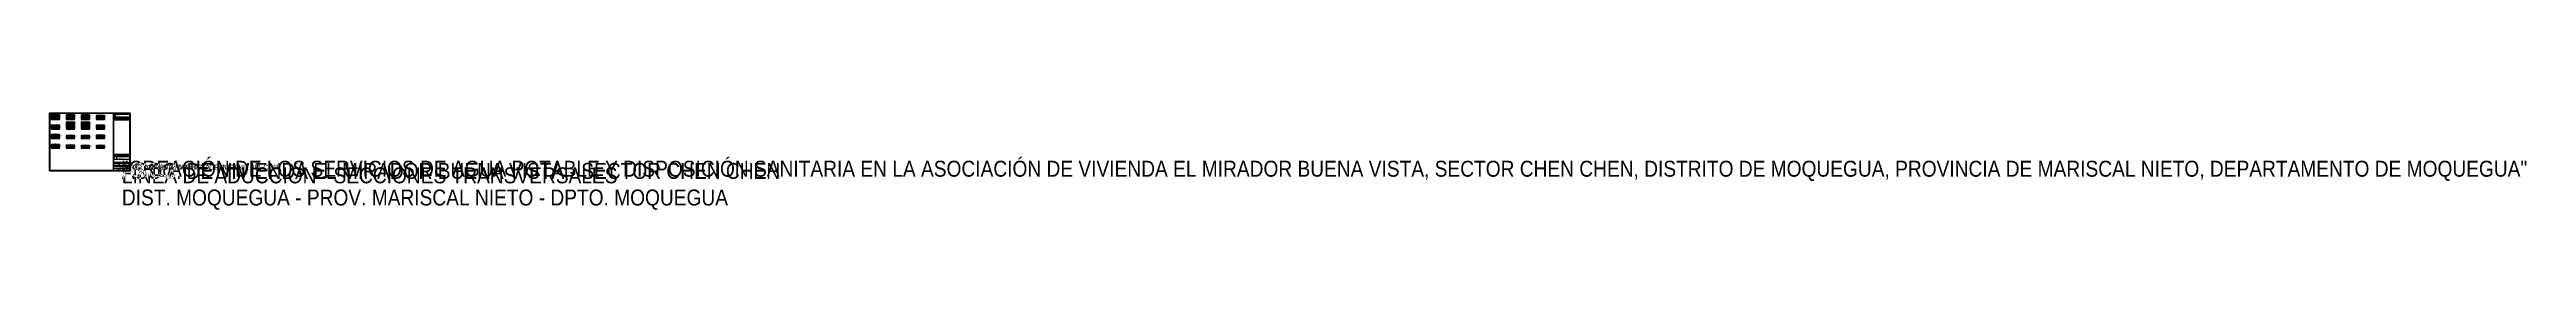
# Paper-space layout 'LA-02 SECCIONES' of a CAD drawing. Header units: metres. Extents: x 25 to 24789, y -381 to 584.
# The model-space entities are those that its viewports show. They can reach past a viewport. Long polylines and large blocks are cut down to what shows.
import ezdxf
from ezdxf.enums import TextEntityAlignment as Align

# ---------------------------------------------------------------- set-up
doc = ezdxf.new("R2018")
doc.units = ezdxf.units.M
doc.linetypes.add('CENTER', pattern=[5.08, 3.175, -0.635, 0.635, -0.635])
for name, color, linetype, lineweight in [('AP-EJES', 8, 'CENTER', 13), ('LAM-CAJETIN', 7, 'Continuous', 25), ('LAM-IMG', 7, 'Continuous', 9), ('LAM-MARCO', 7, 'Continuous', 50), ('LAM-ROTULO', 7, 'Continuous', 35), ('LAM-TXT', 7, 'Continuous', 25), ('PERF-BANDAS', 7, 'Continuous', 18), ('PERF-MARCO', 7, 'Continuous', 35), ('SEC-GRILLA', 252, 'Continuous', 9), ('SEC-TERRENO', 32, 'Continuous', 25), ('SEC-TUB', 5, 'Continuous', 35), ('SEC-TXT', 7, 'Continuous', 18), ('SEC-ZANJA', 1, 'Continuous', 35)]:
    doc.layers.add(name, color=color, linetype=linetype, lineweight=lineweight)
doc.layers.add('LAM-VP', color=8, linetype='Continuous', lineweight=9, plot=False)
doc.layers.get('LAM-VP').off()
doc.styles.add('ARIAL', font='arial.ttf')
doc.styles.add('ARIAL-B', font='arialbd.ttf')
picture_1 = doc.add_image_def('image3.png', size_in_pixel=(482, 414))

# ---------------------------------------------------------------- blocks, each defined once
blk = doc.blocks.new('CAJETIN_A1_UNAM')
at = {"layer": 'LAM-CAJETIN'}
for p, q in [((666, 165), (831, 165)), ((666, 160), (831, 160)), ((666, 155), (831, 155)), ((666, 150), (831, 150)), ((666, 124), (831, 124)), ((666, 96), (831, 96)), ((666, 80), (831, 80)), ((666, 56), (831, 56)), ((666, 34), (831, 34)), ((674, 62.5), (713, 62.5)), ((682, 150), (682, 165)), ((712, 150), (712, 165)), ((716, 10), (716, 34)), ((721, 56), (721, 80)), ((729, 62.5), (768, 62.5)), ((761, 10), (761, 34)), ((776, 56), (776, 80)), ((784, 62.5), (823, 62.5)), ((806, 150), (806, 165))]:
    blk.add_line(p, q, dxfattribs=at)
at = {"layer": 'LAM-ROTULO'}
blk.add_line((666, 172), (831, 172), dxfattribs=at)
at = {"layer": 'LAM-TXT', "style": 'ARIAL-B', "width": 0.9}
for s, p in [('PROYECTO:', (668, 121.8)), ('UBICACIÓN:', (668, 93.8)), ('DISEÑO Y DIBUJO:', (668, 77.8)), ('PLANO:', (668, 53.8)), ('ESCALA:', (668, 31.8)), ('FECHA:', (718, 31.8)), ('REVISADO:', (723, 77.8)), ('LÁMINA:', (763, 31.8)), ('DOCENTE:', (778, 77.8))]:
    blk.add_text(s, height=2, dxfattribs=at).set_placement(p, align=Align.TOP_LEFT)
at = {"layer": 'LAM-TXT', "width": 0.9}
for s, height, style, p in [('REV.', 2, 'ARIAL-B', (674, 162.5)), ('FORMATO A1', 2, 'ARIAL', (691, 13.8)), ('FIRMA Y SELLO', 2, 'ARIAL', (693.5, 59.5)), ('FECHA', 2, 'ARIAL-B', (697, 162.5)), ('CUADRO DE REVISIONES', 2.5, 'ARIAL-B', (748.5, 168.5)), ('FIRMA Y SELLO', 2, 'ARIAL', (748.5, 59.5)), ('DESCRIPCIÓN', 2, 'ARIAL-B', (759, 162.5)), ('FIRMA Y SELLO', 2, 'ARIAL', (803.5, 59.5)), ('V°B°', 2, 'ARIAL-B', (818.5, 162.5))]:
    blk.add_text(s, height=height, dxfattribs=dict(at, style=style)).set_placement(p, align=Align.MIDDLE_CENTER)
for s, height, style, p in [('CURSO: ABASTECIMIENTO DE AGUA Y ALCANTARILLADO', 2, 'ARIAL', (698, 127.6)), ('ESCUELA PROFESIONAL DE INGENIERÍA CIVIL', 2.5, 'ARIAL-B', (698, 132.3)), ('UNIVERSIDAD NACIONAL DE MOQUEGUA', 3.5, 'ARIAL-B', (698, 142)), ('FACULTAD DE INGENIERÍA Y ARQUITECTURA', 2.5, 'ARIAL', (698, 137))]:
    blk.add_text(s, height=height, dxfattribs=dict(at, style=style)).set_placement(p)
for tag, height, style, p in [('REV', 2, 'ARIAL', (674, 157.5)), ('ESCALA', 3, 'ARIAL-B', (691, 21)), ('REV_FECHA', 2, 'ARIAL', (697, 157.5)), ('FECHA', 2.5, 'ARIAL', (738.5, 21)), ('REV_DESC', 2, 'ARIAL', (759, 157.5)), ('CODIGO', 7, 'ARIAL-B', (796, 22.5)), ('NUMERO', 2, 'ARIAL', (796, 13.8))]:
    blk.add_attdef(tag, text='', height=height, dxfattribs=dict(at, style=style)).set_placement(p, align=Align.MIDDLE_CENTER)
at = {"layer": 'LAM-TXT', "lineweight": 30, "width": 0.9, "flags": 104}
for tag, height, p in [('DISENO', 2, (693.5, 70.5)), ('REVISADO', 2, (748.5, 70.5)), ('UBICACION', 2.5, (748.5, 86.6)), ('PLANO', 5, (748.5, 43)), ('PROYECTO', 2.5, (748.5, 108.6)), ('DOCENTE', 2, (803.5, 70.5))]:
    blk.add_attdef(tag, text='', height=height, dxfattribs=at).set_placement(p, align=Align.MIDDLE_CENTER)
at = {"layer": 'LAM-IMG'}
image = blk.add_image(picture_1, insert=(669.5, 126), size_in_units=(25.6, 22), dxfattribs=at)
image.dxf.flags = 7
blk = doc.blocks.new('SECCION_LI_000000')
at = {"layer": 'SEC-TUB'}
h = blk.add_hatch(color=256, dxfattribs=at)
h.dxf.hatch_style = 1
h.paths.add_polyline_path([(297800.1, 8104002.6), (297800.1, 8104002.6), (297800.1, 8104002.6), (297800.1, 8104002.6), (297800, 8104002.6), (297800, 8104002.6), (297800, 8104002.6), (297800, 8104002.6), (297800, 8104002.6), (297800, 8104002.6), (297800, 8104002.6), (297800, 8104002.6), (297800, 8104002.6), (297800, 8104002.6), (297800, 8104002.6), (297800, 8104002.6), (297800, 8104002.6), (297800, 8104002.6), (297800, 8104002.6), (297800, 8104002.6), (297800, 8104002.6), (297799.9, 8104002.6), (297799.9, 8104002.6), (297799.9, 8104002.6), (297799.9, 8104002.6), (297799.9, 8104002.6), (297799.9, 8104002.5), (297799.9, 8104002.5), (297800, 8104002.5), (297800, 8104002.5), (297800, 8104002.5), (297800, 8104002.5), (297800, 8104002.5), (297800, 8104002.5), (297800, 8104002.5), (297800, 8104002.5), (297800, 8104002.5), (297800, 8104002.5), (297800, 8104002.5), (297800, 8104002.5), (297800, 8104002.5), (297800, 8104002.5), (297800, 8104002.5), (297800, 8104002.5), (297800, 8104002.5), (297800.1, 8104002.5), (297800.1, 8104002.5), (297800.1, 8104002.6)])
at = {"layer": 'AP-EJES'}
blk.add_line((297800, 8104000), (297800, 8104008), dxfattribs=at)
at = {"layer": 'PERF-BANDAS'}
for p, q in [((297792, 8104000), (297792, 8103998.2)), ((297792, 8103999.1), (297808, 8103999.1)), ((297796, 8104000), (297796, 8103998.2)), ((297800, 8104000), (297800, 8103998.2)), ((297804, 8104000), (297804, 8103998.2)), ((297808, 8104000), (297808, 8103998.2))]:
    blk.add_line(p, q, dxfattribs=at)
blk.add_lwpolyline([(297792, 8103998.2), (297808, 8103998.2), (297808, 8104000), (297792, 8104000)], close=True, dxfattribs=at)
at = {"layer": 'PERF-MARCO'}
blk.add_lwpolyline([(297792, 8104000), (297808, 8104000), (297808, 8104008), (297792, 8104008)], close=True, dxfattribs=at)
at = {"layer": 'SEC-GRILLA'}
for p, q in [((297792, 8104008), (297808, 8104008)), ((297792, 8104000), (297792, 8104008)), ((297792, 8104007), (297808, 8104007)), ((297792, 8104006), (297808, 8104006)), ((297792, 8104005), (297808, 8104005)), ((297792, 8104004), (297808, 8104004)), ((297792, 8104003), (297808, 8104003)), ((297792, 8104002), (297808, 8104002)), ((297792, 8104001), (297808, 8104001)), ((297792, 8104000), (297808, 8104000)), ((297794, 8104000), (297794, 8104008)), ((297796, 8104000), (297796, 8104008)), ((297798, 8104000), (297798, 8104008)), ((297800, 8104000), (297800, 8104008)), ((297802, 8104000), (297802, 8104008)), ((297804, 8104000), (297804, 8104008)), ((297806, 8104000), (297806, 8104008)), ((297808, 8104000), (297808, 8104008))]:
    blk.add_line(p, q, dxfattribs=at)
at = {"layer": 'SEC-TERRENO'}
blk.add_lwpolyline([(297792, 8104006.5), (297792.2, 8104006.5), (297792.5, 8104006.4), (297792.8, 8104006.3), (297793, 8104006.2), (297793.2, 8104006.1), (297793.5, 8104006), (297793.8, 8104005.9), (297794, 8104005.8), (297794.2, 8104005.7), (297794.5, 8104005.6), (297794.8, 8104005.5), (297795, 8104005.5), (297795.2, 8104005.4), (297795.5, 8104005.3), (297795.8, 8104005.2), (297796, 8104005.1), (297796.2, 8104005), (297796.5, 8104004.9), (297796.8, 8104004.8), (297797, 8104004.7), (297797.2, 8104004.6), (297797.5, 8104004.5), (297797.8, 8104004.4), (297798, 8104004.4), (297798.2, 8104004.3), (297798.5, 8104004.2), (297798.8, 8104004.1), (297799, 8104004), (297799.2, 8104003.9), (297799.5, 8104003.8), (297799.8, 8104003.7), (297800, 8104003.6), (297800.2, 8104003.5), (297800.5, 8104003.5), (297800.8, 8104003.4), (297801, 8104003.4), (297801.2, 8104003.3), (297801.5, 8104003.2), (297801.8, 8104003.2), (297802, 8104003.1), (297802.2, 8104003), (297802.5, 8104003), (297802.8, 8104002.9), (297803, 8104002.8), (297803.2, 8104002.8), (297803.5, 8104002.7), (297803.8, 8104002.7), (297804, 8104002.6), (297804.2, 8104002.5), (297804.5, 8104002.5), (297804.8, 8104002.4), (297805, 8104002.3), (297805.2, 8104002.3), (297805.5, 8104002.2), (297805.8, 8104002.2), (297806, 8104002.1), (297806.2, 8104002), (297806.5, 8104001.9), (297806.8, 8104001.8), (297807, 8104001.7), (297807.2, 8104001.7), (297807.5, 8104001.6), (297807.8, 8104001.5), (297808, 8104001.4)], dxfattribs=at)
at = {"layer": 'SEC-TUB'}
blk.add_circle((297800, 8104002.6), 0.055, dxfattribs=at)
at = {"layer": 'SEC-ZANJA'}
blk.add_lwpolyline([(297799.7, 8104003.7), (297799.7, 8104002.4), (297800.3, 8104002.4), (297800.3, 8104003.5)], dxfattribs=at)
at = {"layer": 'SEC-TXT', "width": 0.9}
for s, height, style, p in [('0+000.00', 0.6, 'ARIAL-B', (297800, 8104009.5)), ('LÍNEA DE ADUCCIÓN', 0.384, 'ARIAL', (297800, 8104008.5))]:
    blk.add_text(s, height=height, dxfattribs=dict(at, style=style)).set_placement(p, align=Align.BOTTOM_CENTER)
at = {"layer": 'SEC-TXT', "style": 'ARIAL', "width": 0.9}
for s, height, p in [('COTA', 0.36, (297790.8, 8103999.5)), ('DIST.', 0.36, (297790.8, 8103998.7)), ('3066.00', 0.408, (297791.8, 8104008)), ('3065.00', 0.408, (297791.8, 8104007)), ('3064.00', 0.408, (297791.8, 8104006)), ('3063.00', 0.408, (297791.8, 8104005)), ('3062.00', 0.408, (297791.8, 8104004)), ('3061.00', 0.408, (297791.8, 8104003)), ('3060.00', 0.408, (297791.8, 8104002)), ('3059.00', 0.408, (297791.8, 8104001)), ('3058.00', 0.408, (297791.8, 8104000))]:
    blk.add_text(s, height=height, dxfattribs=at).set_placement(p, align=Align.MIDDLE_RIGHT)
for s, height, p in [('3064.55', 0.336, (297792, 8103999.5)), ('-8', 0.384, (297792, 8103998.7)), ('3063.09', 0.336, (297796, 8103999.5)), ('-4', 0.384, (297796, 8103998.7)), ('3061.63', 0.336, (297800, 8103999.5)), ('0', 0.384, (297800, 8103998.7)), ('3060.59', 0.336, (297804, 8103999.5)), ('+4', 0.384, (297804, 8103998.7)), ('3059.39', 0.336, (297808, 8103999.5)), ('+8', 0.384, (297808, 8103998.7))]:
    blk.add_text(s, height=height, dxfattribs=at).set_placement(p, align=Align.MIDDLE_CENTER)
for s, p in [('3066.00', (297808.2, 8104008)), ('3065.00', (297808.2, 8104007)), ('3064.00', (297808.2, 8104006)), ('3063.00', (297808.2, 8104005)), ('3062.00', (297808.2, 8104004)), ('3061.00', (297808.2, 8104003)), ('3060.00', (297808.2, 8104002)), ('3059.00', (297808.2, 8104001)), ('3058.00', (297808.2, 8104000)), ('CT = 3061.63', (297810.2, 8104007.5)), ('CF = 3060.51', (297810.2, 8104006.8)), ('H = 1.22', (297810.2, 8104006.1)), ('Ac = 0.74 m²', (297810.2, 8104005.4))]:
    blk.add_text(s, height=0.408, dxfattribs=at).set_placement(p, align=Align.MIDDLE_LEFT)
blk = doc.blocks.new('SECCION_LI_002000')
at = {"layer": 'SEC-TUB'}
h = blk.add_hatch(color=256, dxfattribs=at)
h.dxf.hatch_style = 1
h.paths.add_polyline_path([(297830.1, 8104002.7), (297830.1, 8104002.7), (297830.1, 8104002.7), (297830.1, 8104002.7), (297830, 8104002.7), (297830, 8104002.7), (297830, 8104002.7), (297830, 8104002.7), (297830, 8104002.7), (297830, 8104002.7), (297830, 8104002.7), (297830, 8104002.7), (297830, 8104002.7), (297830, 8104002.7), (297830, 8104002.7), (297830, 8104002.7), (297830, 8104002.7), (297830, 8104002.7), (297830, 8104002.7), (297830, 8104002.7), (297830, 8104002.7), (297829.9, 8104002.7), (297829.9, 8104002.7), (297829.9, 8104002.7), (297829.9, 8104002.7), (297829.9, 8104002.7), (297829.9, 8104002.6), (297829.9, 8104002.6), (297830, 8104002.6), (297830, 8104002.6), (297830, 8104002.6), (297830, 8104002.6), (297830, 8104002.6), (297830, 8104002.6), (297830, 8104002.6), (297830, 8104002.6), (297830, 8104002.6), (297830, 8104002.6), (297830, 8104002.6), (297830, 8104002.6), (297830, 8104002.6), (297830, 8104002.6), (297830, 8104002.6), (297830, 8104002.6), (297830, 8104002.6), (297830.1, 8104002.6), (297830.1, 8104002.6), (297830.1, 8104002.7)])
at = {"layer": 'AP-EJES'}
blk.add_line((297830, 8104000), (297830, 8104008), dxfattribs=at)
at = {"layer": 'PERF-BANDAS'}
for p, q in [((297822, 8104000), (297822, 8103998.2)), ((297822, 8103999.1), (297838, 8103999.1)), ((297826, 8104000), (297826, 8103998.2)), ((297830, 8104000), (297830, 8103998.2)), ((297834, 8104000), (297834, 8103998.2)), ((297838, 8104000), (297838, 8103998.2))]:
    blk.add_line(p, q, dxfattribs=at)
blk.add_lwpolyline([(297822, 8103998.2), (297838, 8103998.2), (297838, 8104000), (297822, 8104000)], close=True, dxfattribs=at)
at = {"layer": 'PERF-MARCO'}
blk.add_lwpolyline([(297822, 8104000), (297838, 8104000), (297838, 8104008), (297822, 8104008)], close=True, dxfattribs=at)
at = {"layer": 'SEC-GRILLA'}
for p, q in [((297822, 8104008), (297838, 8104008)), ((297822, 8104000), (297822, 8104008)), ((297822, 8104007), (297838, 8104007)), ((297822, 8104006), (297838, 8104006)), ((297822, 8104005), (297838, 8104005)), ((297822, 8104004), (297838, 8104004)), ((297822, 8104003), (297838, 8104003)), ((297822, 8104002), (297838, 8104002)), ((297822, 8104001), (297838, 8104001)), ((297822, 8104000), (297838, 8104000)), ((297824, 8104000), (297824, 8104008)), ((297826, 8104000), (297826, 8104008)), ((297828, 8104000), (297828, 8104008)), ((297830, 8104000), (297830, 8104008)), ((297832, 8104000), (297832, 8104008)), ((297834, 8104000), (297834, 8104008)), ((297836, 8104000), (297836, 8104008)), ((297838, 8104000), (297838, 8104008))]:
    blk.add_line(p, q, dxfattribs=at)
at = {"layer": 'SEC-TERRENO'}
blk.add_lwpolyline([(297822, 8104006.2), (297822.2, 8104006.1), (297822.5, 8104006), (297822.8, 8104005.9), (297823, 8104005.9), (297823.2, 8104005.8), (297823.5, 8104005.7), (297823.8, 8104005.6), (297824, 8104005.6), (297824.2, 8104005.5), (297824.5, 8104005.4), (297824.8, 8104005.3), (297825, 8104005.2), (297825.2, 8104005.2), (297825.5, 8104005.1), (297825.8, 8104005), (297826, 8104004.9), (297826.2, 8104004.9), (297826.5, 8104004.8), (297826.8, 8104004.7), (297827, 8104004.6), (297827.2, 8104004.6), (297827.5, 8104004.5), (297827.8, 8104004.4), (297828, 8104004.3), (297828.2, 8104004.3), (297828.5, 8104004.2), (297828.8, 8104004.1), (297829, 8104004), (297829.2, 8104004), (297829.5, 8104003.9), (297829.8, 8104003.8), (297830, 8104003.7), (297830.2, 8104003.6), (297830.5, 8104003.6), (297830.8, 8104003.5), (297831, 8104003.4), (297831.2, 8104003.3), (297831.5, 8104003.3), (297831.8, 8104003.2), (297832, 8104003.1), (297832.2, 8104003), (297832.5, 8104003), (297832.8, 8104002.9), (297833, 8104002.8), (297833.2, 8104002.8), (297833.5, 8104002.7), (297833.8, 8104002.7), (297834, 8104002.6), (297834.2, 8104002.5), (297834.5, 8104002.4), (297834.8, 8104002.3), (297835, 8104002.3), (297835.2, 8104002.2), (297835.5, 8104002.1), (297835.8, 8104002), (297836, 8104001.9), (297836.2, 8104001.9), (297836.5, 8104001.8), (297836.8, 8104001.7), (297837, 8104001.6), (297837.2, 8104001.5), (297837.5, 8104001.5), (297837.8, 8104001.4), (297838, 8104001.3)], dxfattribs=at)
at = {"layer": 'SEC-TUB'}
blk.add_circle((297830, 8104002.7), 0.055, dxfattribs=at)
at = {"layer": 'SEC-ZANJA'}
blk.add_lwpolyline([(297829.7, 8104003.8), (297829.7, 8104002.5), (297830.3, 8104002.5), (297830.3, 8104003.6)], dxfattribs=at)
at = {"layer": 'SEC-TXT', "width": 0.9}
for s, height, style, p in [('0+020.00', 0.6, 'ARIAL-B', (297830, 8104009.5)), ('LÍNEA DE ADUCCIÓN', 0.384, 'ARIAL', (297830, 8104008.5))]:
    blk.add_text(s, height=height, dxfattribs=dict(at, style=style)).set_placement(p, align=Align.BOTTOM_CENTER)
at = {"layer": 'SEC-TXT', "style": 'ARIAL', "width": 0.9}
for s, height, p in [('COTA', 0.36, (297820.8, 8103999.5)), ('DIST.', 0.36, (297820.8, 8103998.7)), ('3070.00', 0.408, (297821.8, 8104008)), ('3069.00', 0.408, (297821.8, 8104007)), ('3068.00', 0.408, (297821.8, 8104006)), ('3067.00', 0.408, (297821.8, 8104005)), ('3066.00', 0.408, (297821.8, 8104004)), ('3065.00', 0.408, (297821.8, 8104003)), ('3064.00', 0.408, (297821.8, 8104002)), ('3063.00', 0.408, (297821.8, 8104001)), ('3062.00', 0.408, (297821.8, 8104000))]:
    blk.add_text(s, height=height, dxfattribs=at).set_placement(p, align=Align.MIDDLE_RIGHT)
for s, height, p in [('3068.16', 0.336, (297822, 8103999.5)), ('-8', 0.384, (297822, 8103998.7)), ('3066.94', 0.336, (297826, 8103999.5)), ('-4', 0.384, (297826, 8103998.7)), ('3065.73', 0.336, (297830, 8103999.5)), ('0', 0.384, (297830, 8103998.7)), ('3064.59', 0.336, (297834, 8103999.5)), ('+4', 0.384, (297834, 8103998.7)), ('3063.30', 0.336, (297838, 8103999.5)), ('+8', 0.384, (297838, 8103998.7))]:
    blk.add_text(s, height=height, dxfattribs=at).set_placement(p, align=Align.MIDDLE_CENTER)
for s, p in [('3070.00', (297838.2, 8104008)), ('3069.00', (297838.2, 8104007)), ('3068.00', (297838.2, 8104006)), ('3067.00', (297838.2, 8104005)), ('3066.00', (297838.2, 8104004)), ('3065.00', (297838.2, 8104003)), ('3064.00', (297838.2, 8104002)), ('3063.00', (297838.2, 8104001)), ('3062.00', (297838.2, 8104000)), ('CT = 3065.73', (297840.2, 8104007.5)), ('CF = 3064.61', (297840.2, 8104006.8)), ('H = 1.22', (297840.2, 8104006.1)), ('Ac = 0.73 m²', (297840.2, 8104005.4))]:
    blk.add_text(s, height=0.408, dxfattribs=at).set_placement(p, align=Align.MIDDLE_LEFT)
blk = doc.blocks.new('SECCION_LI_004000')
at = {"layer": 'SEC-TUB'}
h = blk.add_hatch(color=256, dxfattribs=at)
h.dxf.hatch_style = 1
h.paths.add_polyline_path([(297860.1, 8104002.8), (297860.1, 8104002.8), (297860.1, 8104002.8), (297860.1, 8104002.8), (297860, 8104002.8), (297860, 8104002.8), (297860, 8104002.8), (297860, 8104002.9), (297860, 8104002.9), (297860, 8104002.9), (297860, 8104002.9), (297860, 8104002.9), (297860, 8104002.9), (297860, 8104002.9), (297860, 8104002.9), (297860, 8104002.9), (297860, 8104002.9), (297860, 8104002.9), (297860, 8104002.8), (297860, 8104002.8), (297860, 8104002.8), (297859.9, 8104002.8), (297859.9, 8104002.8), (297859.9, 8104002.8), (297859.9, 8104002.8), (297859.9, 8104002.8), (297859.9, 8104002.8), (297859.9, 8104002.8), (297860, 8104002.8), (297860, 8104002.8), (297860, 8104002.8), (297860, 8104002.8), (297860, 8104002.8), (297860, 8104002.8), (297860, 8104002.8), (297860, 8104002.8), (297860, 8104002.8), (297860, 8104002.8), (297860, 8104002.8), (297860, 8104002.8), (297860, 8104002.8), (297860, 8104002.8), (297860, 8104002.8), (297860, 8104002.8), (297860, 8104002.8), (297860.1, 8104002.8), (297860.1, 8104002.8), (297860.1, 8104002.8)])
at = {"layer": 'AP-EJES'}
blk.add_line((297860, 8104000), (297860, 8104008), dxfattribs=at)
at = {"layer": 'PERF-BANDAS'}
for p, q in [((297852, 8104000), (297852, 8103998.2)), ((297852, 8103999.1), (297868, 8103999.1)), ((297856, 8104000), (297856, 8103998.2)), ((297860, 8104000), (297860, 8103998.2)), ((297864, 8104000), (297864, 8103998.2)), ((297868, 8104000), (297868, 8103998.2))]:
    blk.add_line(p, q, dxfattribs=at)
blk.add_lwpolyline([(297852, 8103998.2), (297868, 8103998.2), (297868, 8104000), (297852, 8104000)], close=True, dxfattribs=at)
at = {"layer": 'PERF-MARCO'}
blk.add_lwpolyline([(297852, 8104000), (297868, 8104000), (297868, 8104008), (297852, 8104008)], close=True, dxfattribs=at)
at = {"layer": 'SEC-GRILLA'}
for p, q in [((297852, 8104008), (297868, 8104008)), ((297852, 8104000), (297852, 8104008)), ((297852, 8104007), (297868, 8104007)), ((297852, 8104006), (297868, 8104006)), ((297852, 8104005), (297868, 8104005)), ((297852, 8104004), (297868, 8104004)), ((297852, 8104003), (297868, 8104003)), ((297852, 8104002), (297868, 8104002)), ((297852, 8104001), (297868, 8104001)), ((297852, 8104000), (297868, 8104000)), ((297854, 8104000), (297854, 8104008)), ((297856, 8104000), (297856, 8104008)), ((297858, 8104000), (297858, 8104008)), ((297860, 8104000), (297860, 8104008)), ((297862, 8104000), (297862, 8104008)), ((297864, 8104000), (297864, 8104008)), ((297866, 8104000), (297866, 8104008)), ((297868, 8104000), (297868, 8104008))]:
    blk.add_line(p, q, dxfattribs=at)
at = {"layer": 'SEC-TERRENO'}
blk.add_lwpolyline([(297852, 8104001.2), (297852.2, 8104001.3), (297852.5, 8104001.3), (297852.8, 8104001.4), (297853, 8104001.5), (297853.2, 8104001.6), (297853.5, 8104001.7), (297853.8, 8104001.8), (297854, 8104001.8), (297854.2, 8104001.9), (297854.5, 8104002), (297854.8, 8104002.1), (297855, 8104002.2), (297855.2, 8104002.3), (297855.5, 8104002.4), (297855.8, 8104002.4), (297856, 8104002.5), (297856.2, 8104002.6), (297856.5, 8104002.7), (297856.8, 8104002.8), (297857, 8104002.9), (297857.2, 8104002.9), (297857.5, 8104003), (297857.8, 8104003.1), (297858, 8104003.2), (297858.2, 8104003.3), (297858.5, 8104003.4), (297858.8, 8104003.5), (297859, 8104003.5), (297859.2, 8104003.6), (297859.5, 8104003.7), (297859.8, 8104003.8), (297860, 8104003.9), (297860.2, 8104004), (297860.5, 8104004), (297860.8, 8104004.1), (297861, 8104004.2), (297861.2, 8104004.3), (297861.5, 8104004.4), (297861.8, 8104004.5), (297862, 8104004.6), (297862.2, 8104004.6), (297862.5, 8104004.7), (297862.8, 8104004.8), (297863, 8104004.9), (297863.2, 8104005), (297863.5, 8104005.1), (297863.8, 8104005.1), (297864, 8104005.2), (297864.2, 8104005.3), (297864.5, 8104005.4), (297864.8, 8104005.5), (297865, 8104005.5), (297865.2, 8104005.6), (297865.5, 8104005.7), (297865.8, 8104005.8), (297866, 8104005.8), (297866.2, 8104005.9), (297866.5, 8104006), (297866.8, 8104006.1), (297867, 8104006.2), (297867.2, 8104006.2), (297867.5, 8104006.3), (297867.8, 8104006.4), (297868, 8104006.5)], dxfattribs=at)
at = {"layer": 'SEC-TUB'}
blk.add_circle((297860, 8104002.8), 0.055, dxfattribs=at)
at = {"layer": 'SEC-ZANJA'}
blk.add_lwpolyline([(297859.7, 8104003.8), (297859.7, 8104002.7), (297860.3, 8104002.7), (297860.3, 8104004)], dxfattribs=at)
at = {"layer": 'SEC-TXT', "width": 0.9}
for s, height, style, p in [('0+040.00', 0.6, 'ARIAL-B', (297860, 8104009.5)), ('LÍNEA DE ADUCCIÓN', 0.384, 'ARIAL', (297860, 8104008.5))]:
    blk.add_text(s, height=height, dxfattribs=dict(at, style=style)).set_placement(p, align=Align.BOTTOM_CENTER)
at = {"layer": 'SEC-TXT', "style": 'ARIAL', "width": 0.9}
for s, height, p in [('COTA', 0.36, (297850.8, 8103999.5)), ('DIST.', 0.36, (297850.8, 8103998.7)), ('3075.00', 0.408, (297851.8, 8104008)), ('3074.00', 0.408, (297851.8, 8104007)), ('3073.00', 0.408, (297851.8, 8104006)), ('3072.00', 0.408, (297851.8, 8104005)), ('3071.00', 0.408, (297851.8, 8104004)), ('3070.00', 0.408, (297851.8, 8104003)), ('3069.00', 0.408, (297851.8, 8104002)), ('3068.00', 0.408, (297851.8, 8104001)), ('3067.00', 0.408, (297851.8, 8104000))]:
    blk.add_text(s, height=height, dxfattribs=at).set_placement(p, align=Align.MIDDLE_RIGHT)
for s, height, p in [('3068.17', 0.336, (297852, 8103999.5)), ('-8', 0.384, (297852, 8103998.7)), ('3069.52', 0.336, (297856, 8103999.5)), ('-4', 0.384, (297856, 8103998.7)), ('3070.88', 0.336, (297860, 8103999.5)), ('0', 0.384, (297860, 8103998.7)), ('3072.23', 0.336, (297864, 8103999.5)), ('+4', 0.384, (297864, 8103998.7)), ('3073.51', 0.336, (297868, 8103999.5)), ('+8', 0.384, (297868, 8103998.7))]:
    blk.add_text(s, height=height, dxfattribs=at).set_placement(p, align=Align.MIDDLE_CENTER)
for s, p in [('3075.00', (297868.2, 8104008)), ('3074.00', (297868.2, 8104007)), ('3073.00', (297868.2, 8104006)), ('3072.00', (297868.2, 8104005)), ('3071.00', (297868.2, 8104004)), ('3070.00', (297868.2, 8104003)), ('3069.00', (297868.2, 8104002)), ('3068.00', (297868.2, 8104001)), ('3067.00', (297868.2, 8104000)), ('CT = 3070.88', (297870.2, 8104007.5)), ('CF = 3069.76', (297870.2, 8104006.8)), ('H = 1.22', (297870.2, 8104006.1)), ('Ac = 0.73 m²', (297870.2, 8104005.4))]:
    blk.add_text(s, height=0.408, dxfattribs=at).set_placement(p, align=Align.MIDDLE_LEFT)
blk = doc.blocks.new('SECCION_LI_006000')
at = {"layer": 'SEC-TUB'}
h = blk.add_hatch(color=256, dxfattribs=at)
h.dxf.hatch_style = 1
h.paths.add_polyline_path([(297890.1, 8104002.3), (297890.1, 8104002.3), (297890.1, 8104002.3), (297890.1, 8104002.3), (297890, 8104002.3), (297890, 8104002.3), (297890, 8104002.3), (297890, 8104002.3), (297890, 8104002.3), (297890, 8104002.3), (297890, 8104002.3), (297890, 8104002.3), (297890, 8104002.3), (297890, 8104002.3), (297890, 8104002.3), (297890, 8104002.3), (297890, 8104002.3), (297890, 8104002.3), (297890, 8104002.3), (297890, 8104002.3), (297890, 8104002.3), (297889.9, 8104002.3), (297889.9, 8104002.3), (297889.9, 8104002.3), (297889.9, 8104002.3), (297889.9, 8104002.2), (297889.9, 8104002.2), (297889.9, 8104002.2), (297890, 8104002.2), (297890, 8104002.2), (297890, 8104002.2), (297890, 8104002.2), (297890, 8104002.2), (297890, 8104002.2), (297890, 8104002.2), (297890, 8104002.2), (297890, 8104002.2), (297890, 8104002.2), (297890, 8104002.2), (297890, 8104002.2), (297890, 8104002.2), (297890, 8104002.2), (297890, 8104002.2), (297890, 8104002.2), (297890, 8104002.2), (297890.1, 8104002.2), (297890.1, 8104002.2), (297890.1, 8104002.2)])
at = {"layer": 'AP-EJES'}
blk.add_line((297890, 8104000), (297890, 8104007), dxfattribs=at)
at = {"layer": 'PERF-BANDAS'}
for p, q in [((297882, 8104000), (297882, 8103998.2)), ((297882, 8103999.1), (297898, 8103999.1)), ((297886, 8104000), (297886, 8103998.2)), ((297890, 8104000), (297890, 8103998.2)), ((297894, 8104000), (297894, 8103998.2)), ((297898, 8104000), (297898, 8103998.2))]:
    blk.add_line(p, q, dxfattribs=at)
blk.add_lwpolyline([(297882, 8103998.2), (297898, 8103998.2), (297898, 8104000), (297882, 8104000)], close=True, dxfattribs=at)
at = {"layer": 'PERF-MARCO'}
blk.add_lwpolyline([(297882, 8104000), (297898, 8104000), (297898, 8104007), (297882, 8104007)], close=True, dxfattribs=at)
at = {"layer": 'SEC-GRILLA'}
for p, q in [((297882, 8104007), (297898, 8104007)), ((297882, 8104000), (297882, 8104007)), ((297882, 8104006), (297898, 8104006)), ((297882, 8104005), (297898, 8104005)), ((297882, 8104004), (297898, 8104004)), ((297882, 8104003), (297898, 8104003)), ((297882, 8104002), (297898, 8104002)), ((297882, 8104001), (297898, 8104001)), ((297882, 8104000), (297898, 8104000)), ((297884, 8104000), (297884, 8104007)), ((297886, 8104000), (297886, 8104007)), ((297888, 8104000), (297888, 8104007)), ((297890, 8104000), (297890, 8104007)), ((297892, 8104000), (297892, 8104007)), ((297894, 8104000), (297894, 8104007)), ((297896, 8104000), (297896, 8104007)), ((297898, 8104000), (297898, 8104007))]:
    blk.add_line(p, q, dxfattribs=at)
at = {"layer": 'SEC-TERRENO'}
blk.add_lwpolyline([(297882, 8104001.6), (297882.2, 8104001.6), (297882.5, 8104001.7), (297882.8, 8104001.7), (297883, 8104001.8), (297883.2, 8104001.8), (297883.5, 8104001.8), (297883.8, 8104001.9), (297884, 8104001.9), (297884.2, 8104002), (297884.5, 8104002), (297884.8, 8104002.1), (297885, 8104002.1), (297885.2, 8104002.2), (297885.5, 8104002.2), (297885.8, 8104002.3), (297886, 8104002.3), (297886.2, 8104002.4), (297886.5, 8104002.4), (297886.8, 8104002.5), (297887, 8104002.5), (297887.2, 8104002.6), (297887.5, 8104002.6), (297887.8, 8104002.7), (297888, 8104002.7), (297888.2, 8104002.8), (297888.5, 8104002.9), (297888.8, 8104003), (297889, 8104003), (297889.2, 8104003.1), (297889.5, 8104003.2), (297889.8, 8104003.2), (297890, 8104003.3), (297890.2, 8104003.4), (297890.5, 8104003.5), (297890.8, 8104003.5), (297891, 8104003.6), (297891.2, 8104003.7), (297891.5, 8104003.8), (297891.8, 8104003.8), (297892, 8104003.9), (297892.2, 8104004), (297892.5, 8104004), (297892.8, 8104004.1), (297893, 8104004.2), (297893.2, 8104004.3), (297893.5, 8104004.3), (297893.8, 8104004.4), (297894, 8104004.5), (297894.2, 8104004.5), (297894.5, 8104004.6), (297894.8, 8104004.7), (297895, 8104004.8), (297895.2, 8104004.8), (297895.5, 8104004.9), (297895.8, 8104005), (297896, 8104005), (297896.2, 8104005.1), (297896.5, 8104005.2), (297896.8, 8104005.3), (297897, 8104005.3), (297897.2, 8104005.4), (297897.5, 8104005.5), (297897.8, 8104005.5), (297898, 8104005.6)], dxfattribs=at)
at = {"layer": 'SEC-TUB'}
blk.add_circle((297890, 8104002.3), 0.055, dxfattribs=at)
at = {"layer": 'SEC-ZANJA'}
blk.add_lwpolyline([(297889.7, 8104003.2), (297889.7, 8104002.1), (297890.3, 8104002.1), (297890.3, 8104003.4)], dxfattribs=at)
at = {"layer": 'SEC-TXT', "style": 'ARIAL', "width": 0.9}
for s, height, p in [('COTA', 0.36, (297880.8, 8103999.5)), ('DIST.', 0.36, (297880.8, 8103998.7)), ('3081.00', 0.408, (297881.8, 8104007)), ('3080.00', 0.408, (297881.8, 8104006)), ('3079.00', 0.408, (297881.8, 8104005)), ('3078.00', 0.408, (297881.8, 8104004)), ('3077.00', 0.408, (297881.8, 8104003)), ('3076.00', 0.408, (297881.8, 8104002)), ('3075.00', 0.408, (297881.8, 8104001)), ('3074.00', 0.408, (297881.8, 8104000))]:
    blk.add_text(s, height=height, dxfattribs=at).set_placement(p, align=Align.MIDDLE_RIGHT)
for s, height, p in [('3075.56', 0.336, (297882, 8103999.5)), ('-8', 0.384, (297882, 8103998.7)), ('3076.34', 0.336, (297886, 8103999.5)), ('-4', 0.384, (297886, 8103998.7)), ('3077.32', 0.336, (297890, 8103999.5)), ('0', 0.384, (297890, 8103998.7)), ('3078.47', 0.336, (297894, 8103999.5)), ('+4', 0.384, (297894, 8103998.7)), ('3079.62', 0.336, (297898, 8103999.5)), ('+8', 0.384, (297898, 8103998.7))]:
    blk.add_text(s, height=height, dxfattribs=at).set_placement(p, align=Align.MIDDLE_CENTER)
at = {"layer": 'SEC-TXT', "width": 0.9}
for s, height, style, p in [('LÍNEA DE ADUCCIÓN', 0.384, 'ARIAL', (297890, 8104007.5)), ('0+060.00', 0.6, 'ARIAL-B', (297890, 8104008.5))]:
    blk.add_text(s, height=height, dxfattribs=dict(at, style=style)).set_placement(p, align=Align.BOTTOM_CENTER)
at = {"layer": 'SEC-TXT', "style": 'ARIAL', "width": 0.9}
for s, p in [('3081.00', (297898.2, 8104007)), ('3080.00', (297898.2, 8104006)), ('3079.00', (297898.2, 8104005)), ('3078.00', (297898.2, 8104004)), ('3077.00', (297898.2, 8104003)), ('3076.00', (297898.2, 8104002)), ('3075.00', (297898.2, 8104001)), ('3074.00', (297898.2, 8104000)), ('CT = 3077.32', (297900.2, 8104006.5)), ('CF = 3076.20', (297900.2, 8104005.8)), ('H = 1.22', (297900.2, 8104005.1)), ('Ac = 0.73 m²', (297900.2, 8104004.4))]:
    blk.add_text(s, height=0.408, dxfattribs=at).set_placement(p, align=Align.MIDDLE_LEFT)
blk = doc.blocks.new('SECCION_LI_008000')
at = {"layer": 'SEC-TUB'}
h = blk.add_hatch(color=256, dxfattribs=at)
h.dxf.hatch_style = 1
h.paths.add_polyline_path([(297800.1, 8103983.2), (297800.1, 8103983.2), (297800.1, 8103983.2), (297800.1, 8103983.2), (297800, 8103983.2), (297800, 8103983.2), (297800, 8103983.2), (297800, 8103983.2), (297800, 8103983.2), (297800, 8103983.2), (297800, 8103983.2), (297800, 8103983.2), (297800, 8103983.2), (297800, 8103983.2), (297800, 8103983.2), (297800, 8103983.2), (297800, 8103983.2), (297800, 8103983.2), (297800, 8103983.2), (297800, 8103983.2), (297800, 8103983.2), (297799.9, 8103983.2), (297799.9, 8103983.2), (297799.9, 8103983.2), (297799.9, 8103983.2), (297799.9, 8103983.2), (297799.9, 8103983.2), (297799.9, 8103983.2), (297800, 8103983.2), (297800, 8103983.1), (297800, 8103983.1), (297800, 8103983.1), (297800, 8103983.1), (297800, 8103983.1), (297800, 8103983.1), (297800, 8103983.1), (297800, 8103983.1), (297800, 8103983.1), (297800, 8103983.1), (297800, 8103983.1), (297800, 8103983.1), (297800, 8103983.1), (297800, 8103983.1), (297800, 8103983.1), (297800, 8103983.2), (297800.1, 8103983.2), (297800.1, 8103983.2), (297800.1, 8103983.2)])
at = {"layer": 'AP-EJES'}
blk.add_line((297800, 8103981), (297800, 8103988), dxfattribs=at)
at = {"layer": 'PERF-BANDAS'}
for p, q in [((297792, 8103981), (297792, 8103979.2)), ((297792, 8103980.1), (297808, 8103980.1)), ((297796, 8103981), (297796, 8103979.2)), ((297800, 8103981), (297800, 8103979.2)), ((297804, 8103981), (297804, 8103979.2)), ((297808, 8103981), (297808, 8103979.2))]:
    blk.add_line(p, q, dxfattribs=at)
blk.add_lwpolyline([(297792, 8103979.2), (297808, 8103979.2), (297808, 8103981), (297792, 8103981)], close=True, dxfattribs=at)
at = {"layer": 'PERF-MARCO'}
blk.add_lwpolyline([(297792, 8103981), (297808, 8103981), (297808, 8103988), (297792, 8103988)], close=True, dxfattribs=at)
at = {"layer": 'SEC-GRILLA'}
for p, q in [((297792, 8103988), (297808, 8103988)), ((297792, 8103981), (297792, 8103988)), ((297792, 8103987), (297808, 8103987)), ((297792, 8103986), (297808, 8103986)), ((297792, 8103985), (297808, 8103985)), ((297792, 8103984), (297808, 8103984)), ((297792, 8103983), (297808, 8103983)), ((297792, 8103982), (297808, 8103982)), ((297792, 8103981), (297808, 8103981)), ((297794, 8103981), (297794, 8103988)), ((297796, 8103981), (297796, 8103988)), ((297798, 8103981), (297798, 8103988)), ((297800, 8103981), (297800, 8103988)), ((297802, 8103981), (297802, 8103988)), ((297804, 8103981), (297804, 8103988)), ((297806, 8103981), (297806, 8103988)), ((297808, 8103981), (297808, 8103988))]:
    blk.add_line(p, q, dxfattribs=at)
at = {"layer": 'SEC-TERRENO'}
blk.add_lwpolyline([(297792, 8103982.1), (297792.2, 8103982.2), (297792.5, 8103982.2), (297792.8, 8103982.3), (297793, 8103982.4), (297793.2, 8103982.4), (297793.5, 8103982.5), (297793.8, 8103982.6), (297794, 8103982.7), (297794.2, 8103982.7), (297794.5, 8103982.8), (297794.8, 8103982.9), (297795, 8103983), (297795.2, 8103983), (297795.5, 8103983.1), (297795.8, 8103983.2), (297796, 8103983.2), (297796.2, 8103983.3), (297796.5, 8103983.4), (297796.8, 8103983.5), (297797, 8103983.5), (297797.2, 8103983.6), (297797.5, 8103983.7), (297797.8, 8103983.8), (297798, 8103983.8), (297798.2, 8103983.9), (297798.5, 8103984), (297798.8, 8103984.1), (297799, 8103984.1), (297799.2, 8103984.1), (297799.5, 8103984.2), (297799.8, 8103984.2), (297800, 8103984.2), (297800.2, 8103984.3), (297800.5, 8103984.3), (297800.8, 8103984.4), (297801, 8103984.4), (297801.2, 8103984.4), (297801.5, 8103984.5), (297801.8, 8103984.5), (297802, 8103984.5), (297802.2, 8103984.6), (297802.5, 8103984.6), (297802.8, 8103984.7), (297803, 8103984.7), (297803.2, 8103984.7), (297803.5, 8103984.8), (297803.8, 8103984.8), (297804, 8103984.8), (297804.2, 8103984.9), (297804.5, 8103985), (297804.8, 8103985.1), (297805, 8103985.1), (297805.2, 8103985.2), (297805.5, 8103985.3), (297805.8, 8103985.4), (297806, 8103985.4), (297806.2, 8103985.5), (297806.5, 8103985.6), (297806.8, 8103985.7), (297807, 8103985.7), (297807.2, 8103985.8), (297807.5, 8103985.9), (297807.8, 8103985.9), (297808, 8103986)], dxfattribs=at)
at = {"layer": 'SEC-TUB'}
blk.add_circle((297800, 8103983.2), 0.055, dxfattribs=at)
at = {"layer": 'SEC-ZANJA'}
blk.add_lwpolyline([(297799.7, 8103984.2), (297799.7, 8103983), (297800.3, 8103983), (297800.3, 8103984.3)], dxfattribs=at)
at = {"layer": 'SEC-TXT', "style": 'ARIAL', "width": 0.9}
for s, height, p in [('COTA', 0.36, (297790.8, 8103980.5)), ('DIST.', 0.36, (297790.8, 8103979.7)), ('3090.00', 0.408, (297791.8, 8103988)), ('3089.00', 0.408, (297791.8, 8103987)), ('3088.00', 0.408, (297791.8, 8103986)), ('3087.00', 0.408, (297791.8, 8103985)), ('3086.00', 0.408, (297791.8, 8103984)), ('3085.00', 0.408, (297791.8, 8103983)), ('3084.00', 0.408, (297791.8, 8103982)), ('3083.00', 0.408, (297791.8, 8103981))]:
    blk.add_text(s, height=height, dxfattribs=at).set_placement(p, align=Align.MIDDLE_RIGHT)
for s, height, p in [('3084.08', 0.336, (297792, 8103980.5)), ('-8', 0.384, (297792, 8103979.7)), ('3085.25', 0.336, (297796, 8103980.5)), ('-4', 0.384, (297796, 8103979.7)), ('3086.24', 0.336, (297800, 8103980.5)), ('0', 0.384, (297800, 8103979.7)), ('3086.84', 0.336, (297804, 8103980.5)), ('+4', 0.384, (297804, 8103979.7)), ('3088.02', 0.336, (297808, 8103980.5)), ('+8', 0.384, (297808, 8103979.7))]:
    blk.add_text(s, height=height, dxfattribs=at).set_placement(p, align=Align.MIDDLE_CENTER)
at = {"layer": 'SEC-TXT', "width": 0.9}
for s, height, style, p in [('LÍNEA DE ADUCCIÓN', 0.384, 'ARIAL', (297800, 8103988.5)), ('0+080.00', 0.6, 'ARIAL-B', (297800, 8103989.5))]:
    blk.add_text(s, height=height, dxfattribs=dict(at, style=style)).set_placement(p, align=Align.BOTTOM_CENTER)
at = {"layer": 'SEC-TXT', "style": 'ARIAL', "width": 0.9}
for s, p in [('3090.00', (297808.2, 8103988)), ('3089.00', (297808.2, 8103987)), ('3088.00', (297808.2, 8103986)), ('3087.00', (297808.2, 8103985)), ('3086.00', (297808.2, 8103984)), ('3085.00', (297808.2, 8103983)), ('3084.00', (297808.2, 8103982)), ('3083.00', (297808.2, 8103981)), ('CT = 3086.24', (297810.2, 8103987.5)), ('CF = 3085.12', (297810.2, 8103986.8)), ('H = 1.22', (297810.2, 8103986.1)), ('Ac = 0.73 m²', (297810.2, 8103985.4))]:
    blk.add_text(s, height=0.408, dxfattribs=at).set_placement(p, align=Align.MIDDLE_LEFT)
blk = doc.blocks.new('SECCION_LI_010000')
at = {"layer": 'SEC-TUB'}
h = blk.add_hatch(color=256, dxfattribs=at)
h.dxf.hatch_style = 1
h.paths.add_polyline_path([(297830.1, 8103986.5), (297830.1, 8103986.5), (297830.1, 8103986.5), (297830.1, 8103986.5), (297830, 8103986.5), (297830, 8103986.6), (297830, 8103986.6), (297830, 8103986.6), (297830, 8103986.6), (297830, 8103986.6), (297830, 8103986.6), (297830, 8103986.6), (297830, 8103986.6), (297830, 8103986.6), (297830, 8103986.6), (297830, 8103986.6), (297830, 8103986.6), (297830, 8103986.6), (297830, 8103986.6), (297830, 8103986.6), (297830, 8103986.5), (297829.9, 8103986.5), (297829.9, 8103986.5), (297829.9, 8103986.5), (297829.9, 8103986.5), (297829.9, 8103986.5), (297829.9, 8103986.5), (297829.9, 8103986.5), (297830, 8103986.5), (297830, 8103986.5), (297830, 8103986.5), (297830, 8103986.5), (297830, 8103986.5), (297830, 8103986.5), (297830, 8103986.5), (297830, 8103986.5), (297830, 8103986.5), (297830, 8103986.5), (297830, 8103986.5), (297830, 8103986.5), (297830, 8103986.5), (297830, 8103986.5), (297830, 8103986.5), (297830, 8103986.5), (297830, 8103986.5), (297830.1, 8103986.5), (297830.1, 8103986.5), (297830.1, 8103986.5)])
at = {"layer": 'AP-EJES'}
blk.add_line((297830, 8103981), (297830, 8103994), dxfattribs=at)
at = {"layer": 'PERF-BANDAS'}
for p, q in [((297822, 8103981), (297822, 8103979.2)), ((297822, 8103980.1), (297838, 8103980.1)), ((297826, 8103981), (297826, 8103979.2)), ((297830, 8103981), (297830, 8103979.2)), ((297834, 8103981), (297834, 8103979.2)), ((297838, 8103981), (297838, 8103979.2))]:
    blk.add_line(p, q, dxfattribs=at)
blk.add_lwpolyline([(297822, 8103979.2), (297838, 8103979.2), (297838, 8103981), (297822, 8103981)], close=True, dxfattribs=at)
at = {"layer": 'PERF-MARCO'}
blk.add_lwpolyline([(297822, 8103981), (297838, 8103981), (297838, 8103994), (297822, 8103994)], close=True, dxfattribs=at)
at = {"layer": 'SEC-GRILLA'}
for p, q in [((297822, 8103994), (297838, 8103994)), ((297822, 8103981), (297822, 8103994)), ((297822, 8103993), (297838, 8103993)), ((297822, 8103992), (297838, 8103992)), ((297822, 8103991), (297838, 8103991)), ((297822, 8103990), (297838, 8103990)), ((297822, 8103989), (297838, 8103989)), ((297822, 8103988), (297838, 8103988)), ((297822, 8103987), (297838, 8103987)), ((297822, 8103986), (297838, 8103986)), ((297822, 8103985), (297838, 8103985)), ((297822, 8103984), (297838, 8103984)), ((297822, 8103983), (297838, 8103983)), ((297822, 8103982), (297838, 8103982)), ((297822, 8103981), (297838, 8103981)), ((297824, 8103981), (297824, 8103994)), ((297826, 8103981), (297826, 8103994)), ((297828, 8103981), (297828, 8103994)), ((297830, 8103981), (297830, 8103994)), ((297832, 8103981), (297832, 8103994)), ((297834, 8103981), (297834, 8103994)), ((297836, 8103981), (297836, 8103994)), ((297838, 8103981), (297838, 8103994))]:
    blk.add_line(p, q, dxfattribs=at)
at = {"layer": 'SEC-TERRENO'}
blk.add_lwpolyline([(297822, 8103992.5), (297822.2, 8103992.3), (297822.5, 8103992.2), (297822.8, 8103992), (297823, 8103991.9), (297823.2, 8103991.7), (297823.5, 8103991.6), (297823.8, 8103991.4), (297824, 8103991.3), (297824.2, 8103991.1), (297824.5, 8103990.9), (297824.8, 8103990.8), (297825, 8103990.6), (297825.2, 8103990.5), (297825.5, 8103990.3), (297825.8, 8103990.2), (297826, 8103990), (297826.2, 8103989.9), (297826.5, 8103989.7), (297826.8, 8103989.6), (297827, 8103989.4), (297827.2, 8103989.3), (297827.5, 8103989.1), (297827.8, 8103989), (297828, 8103988.8), (297828.2, 8103988.7), (297828.5, 8103988.5), (297828.8, 8103988.4), (297829, 8103988.2), (297829.2, 8103988), (297829.5, 8103987.9), (297829.8, 8103987.7), (297830, 8103987.6), (297830.2, 8103987.4), (297830.5, 8103987.3), (297830.8, 8103987.1), (297831, 8103987), (297831.2, 8103986.8), (297831.5, 8103986.7), (297831.8, 8103986.5), (297832, 8103986.4), (297832.2, 8103986.2), (297832.5, 8103986.1), (297832.8, 8103985.9), (297833, 8103985.8), (297833.2, 8103985.6), (297833.5, 8103985.4), (297833.8, 8103985.3), (297834, 8103985.1), (297834.2, 8103985), (297834.5, 8103984.8), (297834.8, 8103984.7), (297835, 8103984.5), (297835.2, 8103984.4), (297835.5, 8103984.2), (297835.8, 8103984.1), (297836, 8103983.9), (297836.2, 8103983.8), (297836.5, 8103983.6), (297836.8, 8103983.5), (297837, 8103983.3), (297837.2, 8103983.2), (297837.5, 8103983), (297837.8, 8103982.9), (297838, 8103982.7)], dxfattribs=at)
at = {"layer": 'SEC-TUB'}
blk.add_circle((297830, 8103986.5), 0.055, dxfattribs=at)
at = {"layer": 'SEC-ZANJA'}
blk.add_lwpolyline([(297829.7, 8103987.8), (297829.7, 8103986.4), (297830.3, 8103986.4), (297830.3, 8103987.4)], dxfattribs=at)
at = {"layer": 'SEC-TXT', "style": 'ARIAL', "width": 0.9}
for s, height, p in [('COTA', 0.36, (297820.8, 8103980.5)), ('DIST.', 0.36, (297820.8, 8103979.7)), ('3103.00', 0.408, (297821.8, 8103994)), ('3102.00', 0.408, (297821.8, 8103993)), ('3101.00', 0.408, (297821.8, 8103992)), ('3100.00', 0.408, (297821.8, 8103991)), ('3099.00', 0.408, (297821.8, 8103990)), ('3098.00', 0.408, (297821.8, 8103989)), ('3097.00', 0.408, (297821.8, 8103988)), ('3096.00', 0.408, (297821.8, 8103987)), ('3095.00', 0.408, (297821.8, 8103986)), ('3094.00', 0.408, (297821.8, 8103985)), ('3093.00', 0.408, (297821.8, 8103984)), ('3092.00', 0.408, (297821.8, 8103983)), ('3091.00', 0.408, (297821.8, 8103982)), ('3090.00', 0.408, (297821.8, 8103981))]:
    blk.add_text(s, height=height, dxfattribs=at).set_placement(p, align=Align.MIDDLE_RIGHT)
for s, height, p in [('3101.47', 0.336, (297822, 8103980.5)), ('-8', 0.384, (297822, 8103979.7)), ('3099.03', 0.336, (297826, 8103980.5)), ('-4', 0.384, (297826, 8103979.7)), ('3096.59', 0.336, (297830, 8103980.5)), ('0', 0.384, (297830, 8103979.7)), ('3094.14', 0.336, (297834, 8103980.5)), ('+4', 0.384, (297834, 8103979.7)), ('3091.70', 0.336, (297838, 8103980.5)), ('+8', 0.384, (297838, 8103979.7))]:
    blk.add_text(s, height=height, dxfattribs=at).set_placement(p, align=Align.MIDDLE_CENTER)
at = {"layer": 'SEC-TXT', "width": 0.9}
for s, height, style, p in [('LÍNEA DE ADUCCIÓN', 0.384, 'ARIAL', (297830, 8103994.5)), ('0+100.00', 0.6, 'ARIAL-B', (297830, 8103995.5))]:
    blk.add_text(s, height=height, dxfattribs=dict(at, style=style)).set_placement(p, align=Align.BOTTOM_CENTER)
at = {"layer": 'SEC-TXT', "style": 'ARIAL', "width": 0.9}
for s, p in [('3103.00', (297838.2, 8103994)), ('3102.00', (297838.2, 8103993)), ('3101.00', (297838.2, 8103992)), ('3100.00', (297838.2, 8103991)), ('3099.00', (297838.2, 8103990)), ('3098.00', (297838.2, 8103989)), ('3097.00', (297838.2, 8103988)), ('3096.00', (297838.2, 8103987)), ('3095.00', (297838.2, 8103986)), ('3094.00', (297838.2, 8103985)), ('3093.00', (297838.2, 8103984)), ('3092.00', (297838.2, 8103983)), ('3091.00', (297838.2, 8103982)), ('3090.00', (297838.2, 8103981)), ('CT = 3096.59', (297840.2, 8103993.5)), ('CF = 3095.47', (297840.2, 8103992.8)), ('H = 1.22', (297840.2, 8103992.1)), ('Ac = 0.73 m²', (297840.2, 8103991.4))]:
    blk.add_text(s, height=0.408, dxfattribs=at).set_placement(p, align=Align.MIDDLE_LEFT)
blk = doc.blocks.new('SECCION_LI_012000')
at = {"layer": 'SEC-TUB'}
h = blk.add_hatch(color=256, dxfattribs=at)
h.dxf.hatch_style = 1
h.paths.add_polyline_path([(297860.1, 8103986.5), (297860.1, 8103986.5), (297860.1, 8103986.5), (297860.1, 8103986.5), (297860, 8103986.5), (297860, 8103986.5), (297860, 8103986.6), (297860, 8103986.6), (297860, 8103986.6), (297860, 8103986.6), (297860, 8103986.6), (297860, 8103986.6), (297860, 8103986.6), (297860, 8103986.6), (297860, 8103986.6), (297860, 8103986.6), (297860, 8103986.6), (297860, 8103986.6), (297860, 8103986.6), (297860, 8103986.5), (297860, 8103986.5), (297859.9, 8103986.5), (297859.9, 8103986.5), (297859.9, 8103986.5), (297859.9, 8103986.5), (297859.9, 8103986.5), (297859.9, 8103986.5), (297859.9, 8103986.5), (297860, 8103986.5), (297860, 8103986.5), (297860, 8103986.5), (297860, 8103986.5), (297860, 8103986.5), (297860, 8103986.5), (297860, 8103986.5), (297860, 8103986.5), (297860, 8103986.5), (297860, 8103986.5), (297860, 8103986.5), (297860, 8103986.5), (297860, 8103986.5), (297860, 8103986.5), (297860, 8103986.5), (297860, 8103986.5), (297860, 8103986.5), (297860.1, 8103986.5), (297860.1, 8103986.5), (297860.1, 8103986.5)])
at = {"layer": 'AP-EJES'}
for p, q in [((297860, 8103981), (297860, 8103994)), ((297862.8, 8103985.8), (297862.8, 8103987.4))]:
    blk.add_line(p, q, dxfattribs=at)
at = {"layer": 'PERF-BANDAS'}
for p, q in [((297852, 8103981), (297852, 8103979.2)), ((297852, 8103980.1), (297868, 8103980.1)), ((297856, 8103981), (297856, 8103979.2)), ((297860, 8103981), (297860, 8103979.2)), ((297864, 8103981), (297864, 8103979.2)), ((297868, 8103981), (297868, 8103979.2))]:
    blk.add_line(p, q, dxfattribs=at)
blk.add_lwpolyline([(297852, 8103979.2), (297868, 8103979.2), (297868, 8103981), (297852, 8103981)], close=True, dxfattribs=at)
at = {"layer": 'PERF-MARCO'}
blk.add_lwpolyline([(297852, 8103981), (297868, 8103981), (297868, 8103994), (297852, 8103994)], close=True, dxfattribs=at)
at = {"layer": 'SEC-GRILLA'}
for p, q in [((297852, 8103994), (297868, 8103994)), ((297852, 8103981), (297852, 8103994)), ((297852, 8103993), (297868, 8103993)), ((297852, 8103992), (297868, 8103992)), ((297852, 8103991), (297868, 8103991)), ((297852, 8103990), (297868, 8103990)), ((297852, 8103989), (297868, 8103989)), ((297852, 8103988), (297868, 8103988)), ((297852, 8103987), (297868, 8103987)), ((297852, 8103986), (297868, 8103986)), ((297852, 8103985), (297868, 8103985)), ((297852, 8103984), (297868, 8103984)), ((297852, 8103983), (297868, 8103983)), ((297852, 8103982), (297868, 8103982)), ((297852, 8103981), (297868, 8103981)), ((297854, 8103981), (297854, 8103994)), ((297856, 8103981), (297856, 8103994)), ((297858, 8103981), (297858, 8103994)), ((297860, 8103981), (297860, 8103994)), ((297862, 8103981), (297862, 8103994)), ((297864, 8103981), (297864, 8103994)), ((297866, 8103981), (297866, 8103994)), ((297868, 8103981), (297868, 8103994))]:
    blk.add_line(p, q, dxfattribs=at)
at = {"layer": 'SEC-TERRENO'}
blk.add_lwpolyline([(297852, 8103992.4), (297852.2, 8103992.3), (297852.5, 8103992.1), (297852.8, 8103992), (297853, 8103991.8), (297853.2, 8103991.7), (297853.5, 8103991.5), (297853.8, 8103991.4), (297854, 8103991.2), (297854.2, 8103991.1), (297854.5, 8103990.9), (297854.8, 8103990.8), (297855, 8103990.6), (297855.2, 8103990.5), (297855.5, 8103990.3), (297855.8, 8103990.2), (297856, 8103990), (297856.2, 8103989.9), (297856.5, 8103989.7), (297856.8, 8103989.6), (297857, 8103989.4), (297857.2, 8103989.3), (297857.5, 8103989.1), (297857.8, 8103989), (297858, 8103988.8), (297858.2, 8103988.6), (297858.5, 8103988.5), (297858.8, 8103988.3), (297859, 8103988.2), (297859.2, 8103988), (297859.5, 8103987.9), (297859.8, 8103987.7), (297860, 8103987.6), (297860.2, 8103987.4), (297860.5, 8103987.3), (297860.8, 8103987.1), (297861, 8103987), (297861.2, 8103986.8), (297861.5, 8103986.7), (297861.8, 8103986.5), (297862, 8103986.4), (297862.2, 8103986.2), (297862.5, 8103986), (297862.8, 8103985.9), (297863, 8103985.7), (297863.2, 8103985.6), (297863.5, 8103985.4), (297863.8, 8103985.3), (297864, 8103985.1), (297864.2, 8103985), (297864.5, 8103984.8), (297864.8, 8103984.7), (297865, 8103984.5), (297865.2, 8103984.4), (297865.5, 8103984.2), (297865.8, 8103984.1), (297866, 8103983.9), (297866.2, 8103983.8), (297866.5, 8103983.6), (297866.8, 8103983.5), (297867, 8103983.4), (297867.2, 8103983.2), (297867.5, 8103983.1), (297867.8, 8103982.9), (297868, 8103982.8)], dxfattribs=at)
at = {"layer": 'SEC-TUB'}
blk.add_circle((297860, 8103986.5), 0.055, dxfattribs=at)
at = {"layer": 'SEC-ZANJA'}
blk.add_lwpolyline([(297859.7, 8103987.8), (297859.7, 8103986.4), (297860.3, 8103986.4), (297860.3, 8103987.4)], dxfattribs=at)
at = {"layer": 'SEC-TXT', "style": 'ARIAL', "width": 0.9}
for s, height, p in [('COTA', 0.36, (297850.8, 8103980.5)), ('DIST.', 0.36, (297850.8, 8103979.7)), ('3108.00', 0.408, (297851.8, 8103994)), ('3107.00', 0.408, (297851.8, 8103993)), ('3106.00', 0.408, (297851.8, 8103992)), ('3105.00', 0.408, (297851.8, 8103991)), ('3104.00', 0.408, (297851.8, 8103990)), ('3103.00', 0.408, (297851.8, 8103989)), ('3102.00', 0.408, (297851.8, 8103988)), ('3101.00', 0.408, (297851.8, 8103987)), ('3100.00', 0.408, (297851.8, 8103986)), ('3099.00', 0.408, (297851.8, 8103985)), ('3098.00', 0.408, (297851.8, 8103984)), ('3097.00', 0.408, (297851.8, 8103983)), ('3096.00', 0.408, (297851.8, 8103982)), ('3095.00', 0.408, (297851.8, 8103981))]:
    blk.add_text(s, height=height, dxfattribs=at).set_placement(p, align=Align.MIDDLE_RIGHT)
for s, height, p in [('3106.41', 0.336, (297852, 8103980.5)), ('-8', 0.384, (297852, 8103979.7)), ('3104.01', 0.336, (297856, 8103980.5)), ('-4', 0.384, (297856, 8103979.7)), ('3101.58', 0.336, (297860, 8103980.5)), ('0', 0.384, (297860, 8103979.7)), ('3099.13', 0.336, (297864, 8103980.5)), ('+4', 0.384, (297864, 8103979.7)), ('3096.80', 0.336, (297868, 8103980.5)), ('+8', 0.384, (297868, 8103979.7))]:
    blk.add_text(s, height=height, dxfattribs=at).set_placement(p, align=Align.MIDDLE_CENTER)
at = {"layer": 'SEC-TXT', "width": 0.9}
for s, height, style, p in [('LÍNEA DE ADUCCIÓN', 0.384, 'ARIAL', (297860, 8103994.5)), ('0+120.00', 0.6, 'ARIAL-B', (297860, 8103995.5)), ('2.85', 0.36, 'ARIAL', (297861.4, 8103987.9))]:
    blk.add_text(s, height=height, dxfattribs=dict(at, style=style)).set_placement(p, align=Align.BOTTOM_CENTER)
at = {"layer": 'SEC-TXT', "style": 'ARIAL', "width": 0.9}
blk.add_text('LÍM. PROP.', height=0.36, rotation=90, dxfattribs=at).set_placement((297862.8, 8103987.6), align=Align.MIDDLE_LEFT)
for s, p in [('3108.00', (297868.2, 8103994)), ('3107.00', (297868.2, 8103993)), ('3106.00', (297868.2, 8103992)), ('3105.00', (297868.2, 8103991)), ('3104.00', (297868.2, 8103990)), ('3103.00', (297868.2, 8103989)), ('3102.00', (297868.2, 8103988)), ('3101.00', (297868.2, 8103987)), ('3100.00', (297868.2, 8103986)), ('3099.00', (297868.2, 8103985)), ('3098.00', (297868.2, 8103984)), ('3097.00', (297868.2, 8103983)), ('3096.00', (297868.2, 8103982)), ('3095.00', (297868.2, 8103981)), ('CT = 3101.58', (297870.2, 8103993.5)), ('CF = 3100.46', (297870.2, 8103992.8)), ('H = 1.22', (297870.2, 8103992.1)), ('Ac = 0.73 m²', (297870.2, 8103991.4))]:
    blk.add_text(s, height=0.408, dxfattribs=at).set_placement(p, align=Align.MIDDLE_LEFT)
blk = doc.blocks.new('SECCION_LI_014000')
at = {"layer": 'SEC-TUB'}
h = blk.add_hatch(color=256, dxfattribs=at)
h.dxf.hatch_style = 1
h.paths.add_polyline_path([(297890.1, 8103983.8), (297890.1, 8103983.8), (297890.1, 8103983.8), (297890.1, 8103983.8), (297890, 8103983.8), (297890, 8103983.8), (297890, 8103983.8), (297890, 8103983.8), (297890, 8103983.8), (297890, 8103983.8), (297890, 8103983.8), (297890, 8103983.9), (297890, 8103983.9), (297890, 8103983.9), (297890, 8103983.8), (297890, 8103983.8), (297890, 8103983.8), (297890, 8103983.8), (297890, 8103983.8), (297890, 8103983.8), (297890, 8103983.8), (297889.9, 8103983.8), (297889.9, 8103983.8), (297889.9, 8103983.8), (297889.9, 8103983.8), (297889.9, 8103983.8), (297889.9, 8103983.8), (297889.9, 8103983.8), (297890, 8103983.8), (297890, 8103983.8), (297890, 8103983.8), (297890, 8103983.8), (297890, 8103983.7), (297890, 8103983.7), (297890, 8103983.7), (297890, 8103983.7), (297890, 8103983.7), (297890, 8103983.7), (297890, 8103983.7), (297890, 8103983.7), (297890, 8103983.7), (297890, 8103983.8), (297890, 8103983.8), (297890, 8103983.8), (297890, 8103983.8), (297890.1, 8103983.8), (297890.1, 8103983.8), (297890.1, 8103983.8)])
at = {"layer": 'AP-EJES'}
blk.add_line((297890, 8103981), (297890, 8103988), dxfattribs=at)
at = {"layer": 'PERF-BANDAS'}
for p, q in [((297882, 8103981), (297882, 8103979.2)), ((297882, 8103980.1), (297898, 8103980.1)), ((297886, 8103981), (297886, 8103979.2)), ((297890, 8103981), (297890, 8103979.2)), ((297894, 8103981), (297894, 8103979.2)), ((297898, 8103981), (297898, 8103979.2))]:
    blk.add_line(p, q, dxfattribs=at)
blk.add_lwpolyline([(297882, 8103979.2), (297898, 8103979.2), (297898, 8103981), (297882, 8103981)], close=True, dxfattribs=at)
at = {"layer": 'PERF-MARCO'}
blk.add_lwpolyline([(297882, 8103981), (297898, 8103981), (297898, 8103988), (297882, 8103988)], close=True, dxfattribs=at)
at = {"layer": 'SEC-GRILLA'}
for p, q in [((297882, 8103988), (297898, 8103988)), ((297882, 8103981), (297882, 8103988)), ((297882, 8103987), (297898, 8103987)), ((297882, 8103986), (297898, 8103986)), ((297882, 8103985), (297898, 8103985)), ((297882, 8103984), (297898, 8103984)), ((297882, 8103983), (297898, 8103983)), ((297882, 8103982), (297898, 8103982)), ((297882, 8103981), (297898, 8103981)), ((297884, 8103981), (297884, 8103988)), ((297886, 8103981), (297886, 8103988)), ((297888, 8103981), (297888, 8103988)), ((297890, 8103981), (297890, 8103988)), ((297892, 8103981), (297892, 8103988)), ((297894, 8103981), (297894, 8103988)), ((297896, 8103981), (297896, 8103988)), ((297898, 8103981), (297898, 8103988))]:
    blk.add_line(p, q, dxfattribs=at)
at = {"layer": 'SEC-TERRENO'}
blk.add_lwpolyline([(297882, 8103982.9), (297882.2, 8103982.9), (297882.5, 8103983), (297882.8, 8103983.1), (297883, 8103983.1), (297883.2, 8103983.2), (297883.5, 8103983.3), (297883.8, 8103983.4), (297884, 8103983.4), (297884.2, 8103983.5), (297884.5, 8103983.6), (297884.8, 8103983.6), (297885, 8103983.7), (297885.2, 8103983.8), (297885.5, 8103983.9), (297885.8, 8103983.9), (297886, 8103984), (297886.2, 8103984.1), (297886.5, 8103984.1), (297886.8, 8103984.2), (297887, 8103984.2), (297887.2, 8103984.3), (297887.5, 8103984.3), (297887.8, 8103984.4), (297888, 8103984.4), (297888.2, 8103984.5), (297888.5, 8103984.5), (297888.8, 8103984.6), (297889, 8103984.6), (297889.2, 8103984.7), (297889.5, 8103984.8), (297889.8, 8103984.8), (297890, 8103984.9), (297890.2, 8103984.9), (297890.5, 8103985), (297890.8, 8103985), (297891, 8103985.1), (297891.2, 8103985.1), (297891.5, 8103985.2), (297891.8, 8103985.2), (297892, 8103985.3), (297892.2, 8103985.3), (297892.5, 8103985.4), (297892.8, 8103985.5), (297893, 8103985.5), (297893.2, 8103985.6), (297893.5, 8103985.6), (297893.8, 8103985.7), (297894, 8103985.7), (297894.2, 8103985.8), (297894.5, 8103985.8), (297894.8, 8103985.9), (297895, 8103985.9), (297895.2, 8103986), (297895.5, 8103986), (297895.8, 8103986.1), (297896, 8103986.1), (297896.2, 8103986.2), (297896.5, 8103986.3), (297896.8, 8103986.3), (297897, 8103986.4), (297897.2, 8103986.5), (297897.5, 8103986.5), (297897.8, 8103986.6), (297898, 8103986.7)], dxfattribs=at)
at = {"layer": 'SEC-TUB'}
blk.add_circle((297890, 8103983.8), 0.055, dxfattribs=at)
at = {"layer": 'SEC-ZANJA'}
blk.add_lwpolyline([(297889.7, 8103984.8), (297889.7, 8103983.6), (297890.3, 8103983.6), (297890.3, 8103984.9)], dxfattribs=at)
at = {"layer": 'SEC-TXT', "style": 'ARIAL', "width": 0.9}
for s, height, p in [('COTA', 0.36, (297880.8, 8103980.5)), ('DIST.', 0.36, (297880.8, 8103979.7)), ('3111.00', 0.408, (297881.8, 8103988)), ('3110.00', 0.408, (297881.8, 8103987)), ('3109.00', 0.408, (297881.8, 8103986)), ('3108.00', 0.408, (297881.8, 8103985)), ('3107.00', 0.408, (297881.8, 8103984)), ('3106.00', 0.408, (297881.8, 8103983)), ('3105.00', 0.408, (297881.8, 8103982)), ('3104.00', 0.408, (297881.8, 8103981))]:
    blk.add_text(s, height=height, dxfattribs=at).set_placement(p, align=Align.MIDDLE_RIGHT)
for s, height, p in [('3105.86', 0.336, (297882, 8103980.5)), ('-8', 0.384, (297882, 8103979.7)), ('3107.00', 0.336, (297886, 8103980.5)), ('-4', 0.384, (297886, 8103979.7)), ('3107.86', 0.336, (297890, 8103980.5)), ('0', 0.384, (297890, 8103979.7)), ('3108.72', 0.336, (297894, 8103980.5)), ('+4', 0.384, (297894, 8103979.7)), ('3109.67', 0.336, (297898, 8103980.5)), ('+8', 0.384, (297898, 8103979.7))]:
    blk.add_text(s, height=height, dxfattribs=at).set_placement(p, align=Align.MIDDLE_CENTER)
at = {"layer": 'SEC-TXT', "width": 0.9}
for s, height, style, p in [('LÍNEA DE ADUCCIÓN', 0.384, 'ARIAL', (297890, 8103988.5)), ('0+140.00', 0.6, 'ARIAL-B', (297890, 8103989.5))]:
    blk.add_text(s, height=height, dxfattribs=dict(at, style=style)).set_placement(p, align=Align.BOTTOM_CENTER)
at = {"layer": 'SEC-TXT', "style": 'ARIAL', "width": 0.9}
for s, p in [('3111.00', (297898.2, 8103988)), ('3110.00', (297898.2, 8103987)), ('3109.00', (297898.2, 8103986)), ('3108.00', (297898.2, 8103985)), ('3107.00', (297898.2, 8103984)), ('3106.00', (297898.2, 8103983)), ('3105.00', (297898.2, 8103982)), ('3104.00', (297898.2, 8103981)), ('CT = 3107.86', (297900.2, 8103987.5)), ('CF = 3106.74', (297900.2, 8103986.8)), ('H = 1.22', (297900.2, 8103986.1)), ('Ac = 0.73 m²', (297900.2, 8103985.4))]:
    blk.add_text(s, height=0.408, dxfattribs=at).set_placement(p, align=Align.MIDDLE_LEFT)
blk = doc.blocks.new('SECCION_LI_016000')
at = {"layer": 'SEC-TUB'}
h = blk.add_hatch(color=256, dxfattribs=at)
h.dxf.hatch_style = 1
h.paths.add_polyline_path([(297800.1, 8103964.4), (297800.1, 8103964.4), (297800.1, 8103964.4), (297800.1, 8103964.4), (297800, 8103964.4), (297800, 8103964.4), (297800, 8103964.4), (297800, 8103964.4), (297800, 8103964.5), (297800, 8103964.5), (297800, 8103964.5), (297800, 8103964.5), (297800, 8103964.5), (297800, 8103964.5), (297800, 8103964.5), (297800, 8103964.5), (297800, 8103964.5), (297800, 8103964.4), (297800, 8103964.4), (297800, 8103964.4), (297800, 8103964.4), (297799.9, 8103964.4), (297799.9, 8103964.4), (297799.9, 8103964.4), (297799.9, 8103964.4), (297799.9, 8103964.4), (297799.9, 8103964.4), (297799.9, 8103964.4), (297800, 8103964.4), (297800, 8103964.4), (297800, 8103964.4), (297800, 8103964.4), (297800, 8103964.4), (297800, 8103964.4), (297800, 8103964.4), (297800, 8103964.4), (297800, 8103964.4), (297800, 8103964.4), (297800, 8103964.4), (297800, 8103964.4), (297800, 8103964.4), (297800, 8103964.4), (297800, 8103964.4), (297800, 8103964.4), (297800, 8103964.4), (297800.1, 8103964.4), (297800.1, 8103964.4), (297800.1, 8103964.4)])
at = {"layer": 'AP-EJES'}
for p, q in [((297800, 8103962), (297800, 8103969)), ((297800.2, 8103965.5), (297800.2, 8103967.1))]:
    blk.add_line(p, q, dxfattribs=at)
at = {"layer": 'PERF-BANDAS'}
for p, q in [((297792, 8103962), (297792, 8103960.2)), ((297792, 8103961.1), (297808, 8103961.1)), ((297796, 8103962), (297796, 8103960.2)), ((297800, 8103962), (297800, 8103960.2)), ((297804, 8103962), (297804, 8103960.2)), ((297808, 8103962), (297808, 8103960.2))]:
    blk.add_line(p, q, dxfattribs=at)
blk.add_lwpolyline([(297792, 8103960.2), (297808, 8103960.2), (297808, 8103962), (297792, 8103962)], close=True, dxfattribs=at)
at = {"layer": 'PERF-MARCO'}
blk.add_lwpolyline([(297792, 8103962), (297808, 8103962), (297808, 8103969), (297792, 8103969)], close=True, dxfattribs=at)
at = {"layer": 'SEC-GRILLA'}
for p, q in [((297792, 8103969), (297808, 8103969)), ((297792, 8103962), (297792, 8103969)), ((297792, 8103968), (297808, 8103968)), ((297792, 8103967), (297808, 8103967)), ((297792, 8103966), (297808, 8103966)), ((297792, 8103965), (297808, 8103965)), ((297792, 8103964), (297808, 8103964)), ((297792, 8103963), (297808, 8103963)), ((297792, 8103962), (297808, 8103962)), ((297794, 8103962), (297794, 8103969)), ((297796, 8103962), (297796, 8103969)), ((297798, 8103962), (297798, 8103969)), ((297800, 8103962), (297800, 8103969)), ((297802, 8103962), (297802, 8103969)), ((297804, 8103962), (297804, 8103969)), ((297806, 8103962), (297806, 8103969)), ((297808, 8103962), (297808, 8103969))]:
    blk.add_line(p, q, dxfattribs=at)
at = {"layer": 'SEC-TERRENO'}
blk.add_lwpolyline([(297792, 8103963.8), (297792.2, 8103963.9), (297792.5, 8103963.9), (297792.8, 8103964), (297793, 8103964), (297793.2, 8103964.1), (297793.5, 8103964.1), (297793.8, 8103964.2), (297794, 8103964.2), (297794.2, 8103964.3), (297794.5, 8103964.3), (297794.8, 8103964.4), (297795, 8103964.4), (297795.2, 8103964.5), (297795.5, 8103964.5), (297795.8, 8103964.6), (297796, 8103964.6), (297796.2, 8103964.7), (297796.5, 8103964.8), (297796.8, 8103964.8), (297797, 8103964.9), (297797.2, 8103964.9), (297797.5, 8103965), (297797.8, 8103965), (297798, 8103965.1), (297798.2, 8103965.1), (297798.5, 8103965.2), (297798.8, 8103965.2), (297799, 8103965.3), (297799.2, 8103965.3), (297799.5, 8103965.4), (297799.8, 8103965.4), (297800, 8103965.5), (297800.2, 8103965.5), (297800.5, 8103965.6), (297800.8, 8103965.6), (297801, 8103965.7), (297801.2, 8103965.7), (297801.5, 8103965.8), (297801.8, 8103965.8), (297802, 8103965.9), (297802.2, 8103965.9), (297802.5, 8103966), (297802.8, 8103966), (297803, 8103966.1), (297803.2, 8103966.1), (297803.5, 8103966.2), (297803.8, 8103966.2), (297804, 8103966.3), (297804.2, 8103966.3), (297804.5, 8103966.4), (297804.8, 8103966.4), (297805, 8103966.5), (297805.2, 8103966.6), (297805.5, 8103966.6), (297805.8, 8103966.7), (297806, 8103966.7), (297806.2, 8103966.8), (297806.5, 8103966.8), (297806.8, 8103966.9), (297807, 8103966.9), (297807.2, 8103967), (297807.5, 8103967), (297807.8, 8103967.1), (297808, 8103967.1)], dxfattribs=at)
at = {"layer": 'SEC-TUB'}
blk.add_circle((297800, 8103964.4), 0.055, dxfattribs=at)
at = {"layer": 'SEC-ZANJA'}
blk.add_lwpolyline([(297799.7, 8103965.4), (297799.7, 8103964.3), (297800.3, 8103964.3), (297800.3, 8103965.5)], dxfattribs=at)
at = {"layer": 'SEC-TXT', "style": 'ARIAL', "width": 0.9}
for s, height, p in [('COTA', 0.36, (297790.8, 8103961.5)), ('DIST.', 0.36, (297790.8, 8103960.7)), ('3123.00', 0.408, (297791.8, 8103969)), ('3122.00', 0.408, (297791.8, 8103968)), ('3121.00', 0.408, (297791.8, 8103967)), ('3120.00', 0.408, (297791.8, 8103966)), ('3119.00', 0.408, (297791.8, 8103965)), ('3118.00', 0.408, (297791.8, 8103964)), ('3117.00', 0.408, (297791.8, 8103963)), ('3116.00', 0.408, (297791.8, 8103962))]:
    blk.add_text(s, height=height, dxfattribs=at).set_placement(p, align=Align.MIDDLE_RIGHT)
for s, height, p in [('3117.81', 0.336, (297792, 8103961.5)), ('-8', 0.384, (297792, 8103960.7)), ('3118.65', 0.336, (297796, 8103961.5)), ('-4', 0.384, (297796, 8103960.7)), ('3119.47', 0.336, (297800, 8103961.5)), ('0', 0.384, (297800, 8103960.7)), ('3120.30', 0.336, (297804, 8103961.5)), ('+4', 0.384, (297804, 8103960.7)), ('3121.10', 0.336, (297808, 8103961.5)), ('+8', 0.384, (297808, 8103960.7))]:
    blk.add_text(s, height=height, dxfattribs=at).set_placement(p, align=Align.MIDDLE_CENTER)
at = {"layer": 'SEC-TXT', "width": 0.9}
for s, height, style, p in [('LÍNEA DE ADUCCIÓN', 0.384, 'ARIAL', (297800, 8103969.5)), ('0+160.00', 0.6, 'ARIAL-B', (297800, 8103970.5)), ('0.20', 0.36, 'ARIAL', (297800.1, 8103965.8))]:
    blk.add_text(s, height=height, dxfattribs=dict(at, style=style)).set_placement(p, align=Align.BOTTOM_CENTER)
at = {"layer": 'SEC-TXT', "style": 'ARIAL', "width": 0.9}
blk.add_text('LÍM. PROP.', height=0.36, rotation=90, dxfattribs=at).set_placement((297800.2, 8103967.3), align=Align.MIDDLE_LEFT)
for s, p in [('3123.00', (297808.2, 8103969)), ('3122.00', (297808.2, 8103968)), ('3121.00', (297808.2, 8103967)), ('3120.00', (297808.2, 8103966)), ('3119.00', (297808.2, 8103965)), ('3118.00', (297808.2, 8103964)), ('3117.00', (297808.2, 8103963)), ('3116.00', (297808.2, 8103962)), ('CT = 3119.47', (297810.2, 8103968.5)), ('CF = 3118.35', (297810.2, 8103967.8)), ('H = 1.22', (297810.2, 8103967.1)), ('Ac = 0.73 m²', (297810.2, 8103966.4))]:
    blk.add_text(s, height=0.408, dxfattribs=at).set_placement(p, align=Align.MIDDLE_LEFT)
blk = doc.blocks.new('SECCION_LI_018000')
at = {"layer": 'SEC-TUB'}
h = blk.add_hatch(color=256, dxfattribs=at)
h.dxf.hatch_style = 1
h.paths.add_polyline_path([(297830.1, 8103963.6), (297830.1, 8103963.6), (297830.1, 8103963.6), (297830.1, 8103963.6), (297830, 8103963.7), (297830, 8103963.7), (297830, 8103963.7), (297830, 8103963.7), (297830, 8103963.7), (297830, 8103963.7), (297830, 8103963.7), (297830, 8103963.7), (297830, 8103963.7), (297830, 8103963.7), (297830, 8103963.7), (297830, 8103963.7), (297830, 8103963.7), (297830, 8103963.7), (297830, 8103963.7), (297830, 8103963.7), (297830, 8103963.7), (297829.9, 8103963.6), (297829.9, 8103963.6), (297829.9, 8103963.6), (297829.9, 8103963.6), (297829.9, 8103963.6), (297829.9, 8103963.6), (297829.9, 8103963.6), (297830, 8103963.6), (297830, 8103963.6), (297830, 8103963.6), (297830, 8103963.6), (297830, 8103963.6), (297830, 8103963.6), (297830, 8103963.6), (297830, 8103963.6), (297830, 8103963.6), (297830, 8103963.6), (297830, 8103963.6), (297830, 8103963.6), (297830, 8103963.6), (297830, 8103963.6), (297830, 8103963.6), (297830, 8103963.6), (297830, 8103963.6), (297830.1, 8103963.6), (297830.1, 8103963.6), (297830.1, 8103963.6)])
at = {"layer": 'AP-EJES'}
for p, q in [((297830, 8103962), (297830, 8103967)), ((297830.2, 8103964.7), (297830.2, 8103966.3))]:
    blk.add_line(p, q, dxfattribs=at)
at = {"layer": 'PERF-BANDAS'}
for p, q in [((297822, 8103962), (297822, 8103960.2)), ((297822, 8103961.1), (297838, 8103961.1)), ((297826, 8103962), (297826, 8103960.2)), ((297830, 8103962), (297830, 8103960.2)), ((297834, 8103962), (297834, 8103960.2)), ((297838, 8103962), (297838, 8103960.2))]:
    blk.add_line(p, q, dxfattribs=at)
blk.add_lwpolyline([(297822, 8103960.2), (297838, 8103960.2), (297838, 8103962), (297822, 8103962)], close=True, dxfattribs=at)
at = {"layer": 'PERF-MARCO'}
blk.add_lwpolyline([(297822, 8103962), (297838, 8103962), (297838, 8103967), (297822, 8103967)], close=True, dxfattribs=at)
at = {"layer": 'SEC-GRILLA'}
for p, q in [((297822, 8103967), (297838, 8103967)), ((297822, 8103962), (297822, 8103967)), ((297822, 8103966), (297838, 8103966)), ((297822, 8103965), (297838, 8103965)), ((297822, 8103964), (297838, 8103964)), ((297822, 8103963), (297838, 8103963)), ((297822, 8103962), (297838, 8103962)), ((297824, 8103962), (297824, 8103967)), ((297826, 8103962), (297826, 8103967)), ((297828, 8103962), (297828, 8103967)), ((297830, 8103962), (297830, 8103967)), ((297832, 8103962), (297832, 8103967)), ((297834, 8103962), (297834, 8103967)), ((297836, 8103962), (297836, 8103967)), ((297838, 8103962), (297838, 8103967))]:
    blk.add_line(p, q, dxfattribs=at)
at = {"layer": 'SEC-TERRENO'}
blk.add_lwpolyline([(297822, 8103963.3), (297822.2, 8103963.4), (297822.5, 8103963.4), (297822.8, 8103963.5), (297823, 8103963.5), (297823.2, 8103963.6), (297823.5, 8103963.6), (297823.8, 8103963.7), (297824, 8103963.7), (297824.2, 8103963.8), (297824.5, 8103963.8), (297824.8, 8103963.9), (297825, 8103963.9), (297825.2, 8103964), (297825.5, 8103964), (297825.8, 8103964.1), (297826, 8103964.1), (297826.2, 8103964.2), (297826.5, 8103964.2), (297826.8, 8103964.2), (297827, 8103964.3), (297827.2, 8103964.3), (297827.5, 8103964.3), (297827.8, 8103964.4), (297828, 8103964.4), (297828.2, 8103964.4), (297828.5, 8103964.5), (297828.8, 8103964.5), (297829, 8103964.6), (297829.2, 8103964.6), (297829.5, 8103964.6), (297829.8, 8103964.7), (297830, 8103964.7), (297830.2, 8103964.7), (297830.5, 8103964.8), (297830.8, 8103964.8), (297831, 8103964.8), (297831.2, 8103964.9), (297831.5, 8103964.9), (297831.8, 8103964.9), (297832, 8103965), (297832.2, 8103965), (297832.5, 8103965), (297832.8, 8103965.1), (297833, 8103965.1), (297833.2, 8103965.2), (297833.5, 8103965.2), (297833.8, 8103965.2), (297834, 8103965.3), (297834.2, 8103965.3), (297834.5, 8103965.3), (297834.8, 8103965.4), (297835, 8103965.4), (297835.2, 8103965.4), (297835.5, 8103965.5), (297835.8, 8103965.5), (297836, 8103965.5), (297836.2, 8103965.6), (297836.5, 8103965.6), (297836.8, 8103965.6), (297837, 8103965.7), (297837.2, 8103965.7), (297837.5, 8103965.7), (297837.8, 8103965.8), (297838, 8103965.8)], dxfattribs=at)
at = {"layer": 'SEC-TUB'}
blk.add_circle((297830, 8103963.6), 0.055, dxfattribs=at)
at = {"layer": 'SEC-ZANJA'}
blk.add_lwpolyline([(297829.7, 8103964.7), (297829.7, 8103963.5), (297830.3, 8103963.5), (297830.3, 8103964.7)], dxfattribs=at)
at = {"layer": 'SEC-TXT', "style": 'ARIAL', "width": 0.9}
for s, height, p in [('COTA', 0.36, (297820.8, 8103961.5)), ('DIST.', 0.36, (297820.8, 8103960.7)), ('3134.00', 0.408, (297821.8, 8103967)), ('3133.00', 0.408, (297821.8, 8103966)), ('3132.00', 0.408, (297821.8, 8103965)), ('3131.00', 0.408, (297821.8, 8103964)), ('3130.00', 0.408, (297821.8, 8103963)), ('3129.00', 0.408, (297821.8, 8103962))]:
    blk.add_text(s, height=height, dxfattribs=at).set_placement(p, align=Align.MIDDLE_RIGHT)
for s, height, p in [('3130.31', 0.336, (297822, 8103961.5)), ('-8', 0.384, (297822, 8103960.7)), ('3131.13', 0.336, (297826, 8103961.5)), ('-4', 0.384, (297826, 8103960.7)), ('3131.69', 0.336, (297830, 8103961.5)), ('0', 0.384, (297830, 8103960.7)), ('3132.26', 0.336, (297834, 8103961.5)), ('+4', 0.384, (297834, 8103960.7)), ('3132.82', 0.336, (297838, 8103961.5)), ('+8', 0.384, (297838, 8103960.7))]:
    blk.add_text(s, height=height, dxfattribs=at).set_placement(p, align=Align.MIDDLE_CENTER)
at = {"layer": 'SEC-TXT', "width": 0.9}
for s, height, style, p in [('LÍNEA DE ADUCCIÓN', 0.384, 'ARIAL', (297830, 8103967.5)), ('0+180.00', 0.6, 'ARIAL-B', (297830, 8103968.5)), ('0.20', 0.36, 'ARIAL', (297830.1, 8103965))]:
    blk.add_text(s, height=height, dxfattribs=dict(at, style=style)).set_placement(p, align=Align.BOTTOM_CENTER)
at = {"layer": 'SEC-TXT', "style": 'ARIAL', "width": 0.9}
blk.add_text('LÍM. PROP.', height=0.36, rotation=90, dxfattribs=at).set_placement((297830.2, 8103966.5), align=Align.MIDDLE_LEFT)
for s, p in [('3134.00', (297838.2, 8103967)), ('3133.00', (297838.2, 8103966)), ('3132.00', (297838.2, 8103965)), ('3131.00', (297838.2, 8103964)), ('3130.00', (297838.2, 8103963)), ('3129.00', (297838.2, 8103962)), ('CT = 3131.69', (297840.2, 8103966.5)), ('CF = 3130.57', (297840.2, 8103965.8)), ('H = 1.22', (297840.2, 8103965.1)), ('Ac = 0.73 m²', (297840.2, 8103964.4))]:
    blk.add_text(s, height=0.408, dxfattribs=at).set_placement(p, align=Align.MIDDLE_LEFT)
blk = doc.blocks.new('SECCION_LI_020000')
at = {"layer": 'SEC-TUB'}
h = blk.add_hatch(color=256, dxfattribs=at)
h.dxf.hatch_style = 1
h.paths.add_polyline_path([(297860.1, 8103964), (297860.1, 8103964), (297860.1, 8103964), (297860.1, 8103964), (297860, 8103964), (297860, 8103964), (297860, 8103964), (297860, 8103964), (297860, 8103964), (297860, 8103964), (297860, 8103964), (297860, 8103964), (297860, 8103964), (297860, 8103964), (297860, 8103964), (297860, 8103964), (297860, 8103964), (297860, 8103964), (297860, 8103964), (297860, 8103964), (297860, 8103964), (297859.9, 8103964), (297859.9, 8103964), (297859.9, 8103964), (297859.9, 8103964), (297859.9, 8103964), (297859.9, 8103963.9), (297859.9, 8103963.9), (297860, 8103963.9), (297860, 8103963.9), (297860, 8103963.9), (297860, 8103963.9), (297860, 8103963.9), (297860, 8103963.9), (297860, 8103963.9), (297860, 8103963.9), (297860, 8103963.9), (297860, 8103963.9), (297860, 8103963.9), (297860, 8103963.9), (297860, 8103963.9), (297860, 8103963.9), (297860, 8103963.9), (297860, 8103963.9), (297860, 8103963.9), (297860.1, 8103963.9), (297860.1, 8103963.9), (297860.1, 8103964)])
at = {"layer": 'AP-EJES'}
for p, q in [((297859.4, 8103965), (297859.4, 8103966.6)), ((297860, 8103962), (297860, 8103967))]:
    blk.add_line(p, q, dxfattribs=at)
at = {"layer": 'PERF-BANDAS'}
for p, q in [((297852, 8103962), (297852, 8103960.2)), ((297852, 8103961.1), (297868, 8103961.1)), ((297856, 8103962), (297856, 8103960.2)), ((297860, 8103962), (297860, 8103960.2)), ((297864, 8103962), (297864, 8103960.2)), ((297868, 8103962), (297868, 8103960.2))]:
    blk.add_line(p, q, dxfattribs=at)
blk.add_lwpolyline([(297852, 8103960.2), (297868, 8103960.2), (297868, 8103962), (297852, 8103962)], close=True, dxfattribs=at)
at = {"layer": 'PERF-MARCO'}
blk.add_lwpolyline([(297852, 8103962), (297868, 8103962), (297868, 8103967), (297852, 8103967)], close=True, dxfattribs=at)
at = {"layer": 'SEC-GRILLA'}
for p, q in [((297852, 8103967), (297868, 8103967)), ((297852, 8103962), (297852, 8103967)), ((297852, 8103966), (297868, 8103966)), ((297852, 8103965), (297868, 8103965)), ((297852, 8103964), (297868, 8103964)), ((297852, 8103963), (297868, 8103963)), ((297852, 8103962), (297868, 8103962)), ((297854, 8103962), (297854, 8103967)), ((297856, 8103962), (297856, 8103967)), ((297858, 8103962), (297858, 8103967)), ((297860, 8103962), (297860, 8103967)), ((297862, 8103962), (297862, 8103967)), ((297864, 8103962), (297864, 8103967)), ((297866, 8103962), (297866, 8103967)), ((297868, 8103962), (297868, 8103967))]:
    blk.add_line(p, q, dxfattribs=at)
at = {"layer": 'SEC-TERRENO'}
blk.add_lwpolyline([(297852, 8103964.1), (297852.2, 8103964.1), (297852.5, 8103964.1), (297852.8, 8103964.2), (297853, 8103964.2), (297853.2, 8103964.2), (297853.5, 8103964.3), (297853.8, 8103964.3), (297854, 8103964.3), (297854.2, 8103964.4), (297854.5, 8103964.4), (297854.8, 8103964.4), (297855, 8103964.4), (297855.2, 8103964.5), (297855.5, 8103964.5), (297855.8, 8103964.5), (297856, 8103964.6), (297856.2, 8103964.6), (297856.5, 8103964.6), (297856.8, 8103964.6), (297857, 8103964.7), (297857.2, 8103964.7), (297857.5, 8103964.7), (297857.8, 8103964.8), (297858, 8103964.8), (297858.2, 8103964.8), (297858.5, 8103964.9), (297858.8, 8103964.9), (297859, 8103964.9), (297859.2, 8103964.9), (297859.5, 8103965), (297859.8, 8103965), (297860, 8103965), (297860.2, 8103965.1), (297860.5, 8103965.1), (297860.8, 8103965.1), (297861, 8103965.1), (297861.2, 8103965.2), (297861.5, 8103965.2), (297861.8, 8103965.2), (297862, 8103965.3), (297862.2, 8103965.3), (297862.5, 8103965.3), (297862.8, 8103965.4), (297863, 8103965.4), (297863.2, 8103965.4), (297863.5, 8103965.4), (297863.8, 8103965.5), (297864, 8103965.5), (297864.2, 8103965.5), (297864.5, 8103965.6), (297864.8, 8103965.6), (297865, 8103965.6), (297865.2, 8103965.6), (297865.5, 8103965.7), (297865.8, 8103965.7), (297866, 8103965.7), (297866.2, 8103965.8), (297866.5, 8103965.8), (297866.8, 8103965.8), (297867, 8103965.9), (297867.2, 8103965.9), (297867.5, 8103965.9), (297867.8, 8103965.9), (297868, 8103966)], dxfattribs=at)
at = {"layer": 'SEC-TUB'}
blk.add_circle((297860, 8103964), 0.055, dxfattribs=at)
at = {"layer": 'SEC-ZANJA'}
blk.add_lwpolyline([(297859.7, 8103965), (297859.7, 8103963.8), (297860.3, 8103963.8), (297860.3, 8103965.1)], dxfattribs=at)
at = {"layer": 'SEC-TXT', "style": 'ARIAL', "width": 0.9}
for s, height, p in [('COTA', 0.36, (297850.8, 8103961.5)), ('DIST.', 0.36, (297850.8, 8103960.7)), ('3145.00', 0.408, (297851.8, 8103967)), ('3144.00', 0.408, (297851.8, 8103966)), ('3143.00', 0.408, (297851.8, 8103965)), ('3142.00', 0.408, (297851.8, 8103964)), ('3141.00', 0.408, (297851.8, 8103963)), ('3140.00', 0.408, (297851.8, 8103962))]:
    blk.add_text(s, height=height, dxfattribs=at).set_placement(p, align=Align.MIDDLE_RIGHT)
for s, height, p in [('3142.09', 0.336, (297852, 8103961.5)), ('-8', 0.384, (297852, 8103960.7)), ('3142.56', 0.336, (297856, 8103961.5)), ('-4', 0.384, (297856, 8103960.7)), ('3143.03', 0.336, (297860, 8103961.5)), ('0', 0.384, (297860, 8103960.7)), ('3143.50', 0.336, (297864, 8103961.5)), ('+4', 0.384, (297864, 8103960.7)), ('3143.97', 0.336, (297868, 8103961.5)), ('+8', 0.384, (297868, 8103960.7))]:
    blk.add_text(s, height=height, dxfattribs=at).set_placement(p, align=Align.MIDDLE_CENTER)
at = {"layer": 'SEC-TXT', "width": 0.9}
for s, height, style, p in [('LÍNEA DE ADUCCIÓN', 0.384, 'ARIAL', (297860, 8103967.5)), ('0+200.00', 0.6, 'ARIAL-B', (297860, 8103968.5)), ('0.60', 0.36, 'ARIAL', (297859.7, 8103965.4))]:
    blk.add_text(s, height=height, dxfattribs=dict(at, style=style)).set_placement(p, align=Align.BOTTOM_CENTER)
at = {"layer": 'SEC-TXT', "style": 'ARIAL', "width": 0.9}
blk.add_text('LÍM. PROP.', height=0.36, rotation=90, dxfattribs=at).set_placement((297859.4, 8103966.7), align=Align.MIDDLE_LEFT)
for s, p in [('3145.00', (297868.2, 8103967)), ('3144.00', (297868.2, 8103966)), ('3143.00', (297868.2, 8103965)), ('3142.00', (297868.2, 8103964)), ('3141.00', (297868.2, 8103963)), ('3140.00', (297868.2, 8103962)), ('CT = 3143.03', (297870.2, 8103966.5)), ('CF = 3141.91', (297870.2, 8103965.8)), ('H = 1.22', (297870.2, 8103965.1)), ('Ac = 0.73 m²', (297870.2, 8103964.4))]:
    blk.add_text(s, height=0.408, dxfattribs=at).set_placement(p, align=Align.MIDDLE_LEFT)
blk = doc.blocks.new('SECCION_LI_022000')
at = {"layer": 'SEC-TUB'}
h = blk.add_hatch(color=256, dxfattribs=at)
h.dxf.hatch_style = 1
h.paths.add_polyline_path([(297890.1, 8103963.9), (297890.1, 8103963.9), (297890.1, 8103963.9), (297890.1, 8103963.9), (297890, 8103963.9), (297890, 8103963.9), (297890, 8103963.9), (297890, 8103963.9), (297890, 8103963.9), (297890, 8103963.9), (297890, 8103963.9), (297890, 8103963.9), (297890, 8103963.9), (297890, 8103963.9), (297890, 8103963.9), (297890, 8103963.9), (297890, 8103963.9), (297890, 8103963.9), (297890, 8103963.9), (297890, 8103963.9), (297890, 8103963.9), (297889.9, 8103963.9), (297889.9, 8103963.9), (297889.9, 8103963.9), (297889.9, 8103963.9), (297889.9, 8103963.9), (297889.9, 8103963.8), (297889.9, 8103963.8), (297890, 8103963.8), (297890, 8103963.8), (297890, 8103963.8), (297890, 8103963.8), (297890, 8103963.8), (297890, 8103963.8), (297890, 8103963.8), (297890, 8103963.8), (297890, 8103963.8), (297890, 8103963.8), (297890, 8103963.8), (297890, 8103963.8), (297890, 8103963.8), (297890, 8103963.8), (297890, 8103963.8), (297890, 8103963.8), (297890, 8103963.8), (297890.1, 8103963.8), (297890.1, 8103963.8), (297890.1, 8103963.9)])
at = {"layer": 'AP-EJES'}
for p, q in [((297888.2, 8103964.7), (297888.2, 8103966.3)), ((297890, 8103962), (297890, 8103968))]:
    blk.add_line(p, q, dxfattribs=at)
at = {"layer": 'PERF-BANDAS'}
for p, q in [((297882, 8103962), (297882, 8103960.2)), ((297882, 8103961.1), (297898, 8103961.1)), ((297886, 8103962), (297886, 8103960.2)), ((297890, 8103962), (297890, 8103960.2)), ((297894, 8103962), (297894, 8103960.2)), ((297898, 8103962), (297898, 8103960.2))]:
    blk.add_line(p, q, dxfattribs=at)
blk.add_lwpolyline([(297882, 8103960.2), (297898, 8103960.2), (297898, 8103962), (297882, 8103962)], close=True, dxfattribs=at)
at = {"layer": 'PERF-MARCO'}
blk.add_lwpolyline([(297882, 8103962), (297898, 8103962), (297898, 8103968), (297882, 8103968)], close=True, dxfattribs=at)
at = {"layer": 'SEC-GRILLA'}
for p, q in [((297882, 8103968), (297898, 8103968)), ((297882, 8103962), (297882, 8103968)), ((297882, 8103967), (297898, 8103967)), ((297882, 8103966), (297898, 8103966)), ((297882, 8103965), (297898, 8103965)), ((297882, 8103964), (297898, 8103964)), ((297882, 8103963), (297898, 8103963)), ((297882, 8103962), (297898, 8103962)), ((297884, 8103962), (297884, 8103968)), ((297886, 8103962), (297886, 8103968)), ((297888, 8103962), (297888, 8103968)), ((297890, 8103962), (297890, 8103968)), ((297892, 8103962), (297892, 8103968)), ((297894, 8103962), (297894, 8103968)), ((297896, 8103962), (297896, 8103968)), ((297898, 8103962), (297898, 8103968))]:
    blk.add_line(p, q, dxfattribs=at)
at = {"layer": 'SEC-TERRENO'}
blk.add_lwpolyline([(297882, 8103964.1), (297882.2, 8103964.1), (297882.5, 8103964.1), (297882.8, 8103964.2), (297883, 8103964.2), (297883.2, 8103964.2), (297883.5, 8103964.2), (297883.8, 8103964.3), (297884, 8103964.3), (297884.2, 8103964.3), (297884.5, 8103964.3), (297884.8, 8103964.4), (297885, 8103964.4), (297885.2, 8103964.4), (297885.5, 8103964.4), (297885.8, 8103964.5), (297886, 8103964.5), (297886.2, 8103964.5), (297886.5, 8103964.6), (297886.8, 8103964.6), (297887, 8103964.6), (297887.2, 8103964.6), (297887.5, 8103964.7), (297887.8, 8103964.7), (297888, 8103964.7), (297888.2, 8103964.7), (297888.5, 8103964.8), (297888.8, 8103964.8), (297889, 8103964.8), (297889.2, 8103964.8), (297889.5, 8103964.9), (297889.8, 8103964.9), (297890, 8103964.9), (297890.2, 8103965), (297890.5, 8103965), (297890.8, 8103965), (297891, 8103965), (297891.2, 8103965.1), (297891.5, 8103965.1), (297891.8, 8103965.1), (297892, 8103965.2), (297892.2, 8103965.2), (297892.5, 8103965.2), (297892.8, 8103965.3), (297893, 8103965.3), (297893.2, 8103965.3), (297893.5, 8103965.4), (297893.8, 8103965.4), (297894, 8103965.5), (297894.2, 8103965.5), (297894.5, 8103965.5), (297894.8, 8103965.6), (297895, 8103965.6), (297895.2, 8103965.6), (297895.5, 8103965.7), (297895.8, 8103965.7), (297896, 8103965.8), (297896.2, 8103965.8), (297896.5, 8103965.8), (297896.8, 8103965.9), (297897, 8103965.9), (297897.2, 8103966), (297897.5, 8103966), (297897.8, 8103966.1), (297898, 8103966.1)], dxfattribs=at)
at = {"layer": 'SEC-TUB'}
blk.add_circle((297890, 8103963.9), 0.055, dxfattribs=at)
at = {"layer": 'SEC-ZANJA'}
blk.add_lwpolyline([(297889.7, 8103964.9), (297889.7, 8103963.7), (297890.3, 8103963.7), (297890.3, 8103965)], dxfattribs=at)
at = {"layer": 'SEC-TXT', "style": 'ARIAL', "width": 0.9}
for s, height, p in [('COTA', 0.36, (297880.8, 8103961.5)), ('DIST.', 0.36, (297880.8, 8103960.7)), ('3156.00', 0.408, (297881.8, 8103968)), ('3155.00', 0.408, (297881.8, 8103967)), ('3154.00', 0.408, (297881.8, 8103966)), ('3153.00', 0.408, (297881.8, 8103965)), ('3152.00', 0.408, (297881.8, 8103964)), ('3151.00', 0.408, (297881.8, 8103963)), ('3150.00', 0.408, (297881.8, 8103962))]:
    blk.add_text(s, height=height, dxfattribs=at).set_placement(p, align=Align.MIDDLE_RIGHT)
for s, height, p in [('3152.08', 0.336, (297882, 8103961.5)), ('-8', 0.384, (297882, 8103960.7)), ('3152.50', 0.336, (297886, 8103961.5)), ('-4', 0.384, (297886, 8103960.7)), ('3152.92', 0.336, (297890, 8103961.5)), ('0', 0.384, (297890, 8103960.7)), ('3153.45', 0.336, (297894, 8103961.5)), ('+4', 0.384, (297894, 8103960.7)), ('3154.12', 0.336, (297898, 8103961.5)), ('+8', 0.384, (297898, 8103960.7))]:
    blk.add_text(s, height=height, dxfattribs=at).set_placement(p, align=Align.MIDDLE_CENTER)
at = {"layer": 'SEC-TXT', "width": 0.9}
for s, height, style, p in [('LÍNEA DE ADUCCIÓN', 0.384, 'ARIAL', (297890, 8103968.5)), ('0+220.00', 0.6, 'ARIAL-B', (297890, 8103969.5)), ('1.75', 0.36, 'ARIAL', (297889.1, 8103965.3))]:
    blk.add_text(s, height=height, dxfattribs=dict(at, style=style)).set_placement(p, align=Align.BOTTOM_CENTER)
at = {"layer": 'SEC-TXT', "style": 'ARIAL', "width": 0.9}
blk.add_text('LÍM. PROP.', height=0.36, rotation=90, dxfattribs=at).set_placement((297888.2, 8103966.5), align=Align.MIDDLE_LEFT)
for s, p in [('3156.00', (297898.2, 8103968)), ('3155.00', (297898.2, 8103967)), ('3154.00', (297898.2, 8103966)), ('3153.00', (297898.2, 8103965)), ('3152.00', (297898.2, 8103964)), ('3151.00', (297898.2, 8103963)), ('3150.00', (297898.2, 8103962)), ('CT = 3152.92', (297900.2, 8103967.5)), ('CF = 3151.80', (297900.2, 8103966.8)), ('H = 1.22', (297900.2, 8103966.1)), ('Ac = 0.73 m²', (297900.2, 8103965.4))]:
    blk.add_text(s, height=0.408, dxfattribs=at).set_placement(p, align=Align.MIDDLE_LEFT)
blk = doc.blocks.new('SECCION_LI_024000')
at = {"layer": 'SEC-TUB'}
h = blk.add_hatch(color=256, dxfattribs=at)
h.dxf.hatch_style = 1
h.paths.add_polyline_path([(297800.1, 8103945.1), (297800.1, 8103945.1), (297800.1, 8103945.1), (297800.1, 8103945.1), (297800, 8103945.1), (297800, 8103945.1), (297800, 8103945.1), (297800, 8103945.1), (297800, 8103945.1), (297800, 8103945.1), (297800, 8103945.1), (297800, 8103945.1), (297800, 8103945.1), (297800, 8103945.1), (297800, 8103945.1), (297800, 8103945.1), (297800, 8103945.1), (297800, 8103945.1), (297800, 8103945.1), (297800, 8103945.1), (297800, 8103945.1), (297799.9, 8103945.1), (297799.9, 8103945.1), (297799.9, 8103945.1), (297799.9, 8103945.1), (297799.9, 8103945.1), (297799.9, 8103945.1), (297799.9, 8103945.1), (297800, 8103945.1), (297800, 8103945.1), (297800, 8103945), (297800, 8103945), (297800, 8103945), (297800, 8103945), (297800, 8103945), (297800, 8103945), (297800, 8103945), (297800, 8103945), (297800, 8103945), (297800, 8103945), (297800, 8103945), (297800, 8103945), (297800, 8103945), (297800, 8103945.1), (297800, 8103945.1), (297800.1, 8103945.1), (297800.1, 8103945.1), (297800.1, 8103945.1)])
at = {"layer": 'AP-EJES'}
blk.add_line((297800, 8103943), (297800, 8103949), dxfattribs=at)
at = {"layer": 'PERF-BANDAS'}
for p, q in [((297792, 8103943), (297792, 8103941.2)), ((297792, 8103942.1), (297808, 8103942.1)), ((297796, 8103943), (297796, 8103941.2)), ((297800, 8103943), (297800, 8103941.2)), ((297804, 8103943), (297804, 8103941.2)), ((297808, 8103943), (297808, 8103941.2))]:
    blk.add_line(p, q, dxfattribs=at)
blk.add_lwpolyline([(297792, 8103941.2), (297808, 8103941.2), (297808, 8103943), (297792, 8103943)], close=True, dxfattribs=at)
at = {"layer": 'PERF-MARCO'}
blk.add_lwpolyline([(297792, 8103943), (297808, 8103943), (297808, 8103949), (297792, 8103949)], close=True, dxfattribs=at)
at = {"layer": 'SEC-GRILLA'}
for p, q in [((297792, 8103949), (297808, 8103949)), ((297792, 8103943), (297792, 8103949)), ((297792, 8103948), (297808, 8103948)), ((297792, 8103947), (297808, 8103947)), ((297792, 8103946), (297808, 8103946)), ((297792, 8103945), (297808, 8103945)), ((297792, 8103944), (297808, 8103944)), ((297792, 8103943), (297808, 8103943)), ((297794, 8103943), (297794, 8103949)), ((297796, 8103943), (297796, 8103949)), ((297798, 8103943), (297798, 8103949)), ((297800, 8103943), (297800, 8103949)), ((297802, 8103943), (297802, 8103949)), ((297804, 8103943), (297804, 8103949)), ((297806, 8103943), (297806, 8103949)), ((297808, 8103943), (297808, 8103949))]:
    blk.add_line(p, q, dxfattribs=at)
at = {"layer": 'SEC-TERRENO'}
blk.add_lwpolyline([(297792, 8103944.6), (297792.2, 8103944.7), (297792.5, 8103944.7), (297792.8, 8103944.8), (297793, 8103944.9), (297793.2, 8103944.9), (297793.5, 8103945), (297793.8, 8103945), (297794, 8103945.1), (297794.2, 8103945.1), (297794.5, 8103945.2), (297794.8, 8103945.2), (297795, 8103945.3), (297795.2, 8103945.3), (297795.5, 8103945.4), (297795.8, 8103945.4), (297796, 8103945.5), (297796.2, 8103945.5), (297796.5, 8103945.6), (297796.8, 8103945.7), (297797, 8103945.7), (297797.2, 8103945.8), (297797.5, 8103945.8), (297797.8, 8103945.9), (297798, 8103945.9), (297798.2, 8103945.9), (297798.5, 8103946), (297798.8, 8103946), (297799, 8103946), (297799.2, 8103946.1), (297799.5, 8103946.1), (297799.8, 8103946.1), (297800, 8103946.2), (297800.2, 8103946.2), (297800.5, 8103946.2), (297800.8, 8103946.2), (297801, 8103946.3), (297801.2, 8103946.3), (297801.5, 8103946.3), (297801.8, 8103946.4), (297802, 8103946.4), (297802.2, 8103946.4), (297802.5, 8103946.4), (297802.8, 8103946.5), (297803, 8103946.5), (297803.2, 8103946.5), (297803.5, 8103946.6), (297803.8, 8103946.6), (297804, 8103946.6), (297804.2, 8103946.7), (297804.5, 8103946.7), (297804.8, 8103946.7), (297805, 8103946.7), (297805.2, 8103946.8), (297805.5, 8103946.8), (297805.8, 8103946.9), (297806, 8103947), (297806.2, 8103947.1), (297806.5, 8103947.1), (297806.8, 8103947.2), (297807, 8103947.3), (297807.2, 8103947.4), (297807.5, 8103947.5), (297807.8, 8103947.6), (297808, 8103947.7)], dxfattribs=at)
at = {"layer": 'SEC-TUB'}
blk.add_circle((297800, 8103945.1), 0.055, dxfattribs=at)
at = {"layer": 'SEC-ZANJA'}
blk.add_lwpolyline([(297799.7, 8103946.1), (297799.7, 8103944.9), (297800.3, 8103944.9), (297800.3, 8103946.2)], dxfattribs=at)
at = {"layer": 'SEC-TXT', "style": 'ARIAL', "width": 0.9}
for s, height, p in [('COTA', 0.36, (297790.8, 8103942.5)), ('DIST.', 0.36, (297790.8, 8103941.7)), ('3162.00', 0.408, (297791.8, 8103949)), ('3161.00', 0.408, (297791.8, 8103948)), ('3160.00', 0.408, (297791.8, 8103947)), ('3159.00', 0.408, (297791.8, 8103946)), ('3158.00', 0.408, (297791.8, 8103945)), ('3157.00', 0.408, (297791.8, 8103944)), ('3156.00', 0.408, (297791.8, 8103943))]:
    blk.add_text(s, height=height, dxfattribs=at).set_placement(p, align=Align.MIDDLE_RIGHT)
for s, height, p in [('3157.64', 0.336, (297792, 8103942.5)), ('-8', 0.384, (297792, 8103941.7)), ('3158.49', 0.336, (297796, 8103942.5)), ('-4', 0.384, (297796, 8103941.7)), ('3159.15', 0.336, (297800, 8103942.5)), ('0', 0.384, (297800, 8103941.7)), ('3159.63', 0.336, (297804, 8103942.5)), ('+4', 0.384, (297804, 8103941.7)), ('3160.66', 0.336, (297808, 8103942.5)), ('+8', 0.384, (297808, 8103941.7))]:
    blk.add_text(s, height=height, dxfattribs=at).set_placement(p, align=Align.MIDDLE_CENTER)
at = {"layer": 'SEC-TXT', "width": 0.9}
for s, height, style, p in [('LÍNEA DE ADUCCIÓN', 0.384, 'ARIAL', (297800, 8103949.5)), ('0+240.00', 0.6, 'ARIAL-B', (297800, 8103950.5))]:
    blk.add_text(s, height=height, dxfattribs=dict(at, style=style)).set_placement(p, align=Align.BOTTOM_CENTER)
at = {"layer": 'SEC-TXT', "style": 'ARIAL', "width": 0.9}
for s, p in [('3162.00', (297808.2, 8103949)), ('3161.00', (297808.2, 8103948)), ('3160.00', (297808.2, 8103947)), ('3159.00', (297808.2, 8103946)), ('3158.00', (297808.2, 8103945)), ('3157.00', (297808.2, 8103944)), ('3156.00', (297808.2, 8103943)), ('CT = 3159.15', (297810.2, 8103948.5)), ('CF = 3158.03', (297810.2, 8103947.8)), ('H = 1.22', (297810.2, 8103947.1)), ('Ac = 0.73 m²', (297810.2, 8103946.4))]:
    blk.add_text(s, height=0.408, dxfattribs=at).set_placement(p, align=Align.MIDDLE_LEFT)
blk = doc.blocks.new('SECCION_LI_026000')
at = {"layer": 'SEC-TUB'}
h = blk.add_hatch(color=256, dxfattribs=at)
h.dxf.hatch_style = 1
h.paths.add_polyline_path([(297830.1, 8103944.9), (297830.1, 8103944.9), (297830.1, 8103944.9), (297830.1, 8103944.9), (297830, 8103944.9), (297830, 8103944.9), (297830, 8103944.9), (297830, 8103944.9), (297830, 8103944.9), (297830, 8103944.9), (297830, 8103944.9), (297830, 8103944.9), (297830, 8103944.9), (297830, 8103944.9), (297830, 8103944.9), (297830, 8103944.9), (297830, 8103944.9), (297830, 8103944.9), (297830, 8103944.9), (297830, 8103944.9), (297830, 8103944.9), (297829.9, 8103944.9), (297829.9, 8103944.9), (297829.9, 8103944.9), (297829.9, 8103944.9), (297829.9, 8103944.9), (297829.9, 8103944.9), (297829.9, 8103944.9), (297830, 8103944.8), (297830, 8103944.8), (297830, 8103944.8), (297830, 8103944.8), (297830, 8103944.8), (297830, 8103944.8), (297830, 8103944.8), (297830, 8103944.8), (297830, 8103944.8), (297830, 8103944.8), (297830, 8103944.8), (297830, 8103944.8), (297830, 8103944.8), (297830, 8103944.8), (297830, 8103944.8), (297830, 8103944.8), (297830, 8103944.8), (297830.1, 8103944.9), (297830.1, 8103944.9), (297830.1, 8103944.9)])
at = {"layer": 'AP-EJES'}
blk.add_line((297830, 8103943), (297830, 8103948), dxfattribs=at)
at = {"layer": 'PERF-BANDAS'}
for p, q in [((297822, 8103943), (297822, 8103941.2)), ((297822, 8103942.1), (297838, 8103942.1)), ((297826, 8103943), (297826, 8103941.2)), ((297830, 8103943), (297830, 8103941.2)), ((297834, 8103943), (297834, 8103941.2)), ((297838, 8103943), (297838, 8103941.2))]:
    blk.add_line(p, q, dxfattribs=at)
blk.add_lwpolyline([(297822, 8103941.2), (297838, 8103941.2), (297838, 8103943), (297822, 8103943)], close=True, dxfattribs=at)
at = {"layer": 'PERF-MARCO'}
blk.add_lwpolyline([(297822, 8103943), (297838, 8103943), (297838, 8103948), (297822, 8103948)], close=True, dxfattribs=at)
at = {"layer": 'SEC-GRILLA'}
for p, q in [((297822, 8103948), (297838, 8103948)), ((297822, 8103943), (297822, 8103948)), ((297822, 8103947), (297838, 8103947)), ((297822, 8103946), (297838, 8103946)), ((297822, 8103945), (297838, 8103945)), ((297822, 8103944), (297838, 8103944)), ((297822, 8103943), (297838, 8103943)), ((297824, 8103943), (297824, 8103948)), ((297826, 8103943), (297826, 8103948)), ((297828, 8103943), (297828, 8103948)), ((297830, 8103943), (297830, 8103948)), ((297832, 8103943), (297832, 8103948)), ((297834, 8103943), (297834, 8103948)), ((297836, 8103943), (297836, 8103948)), ((297838, 8103943), (297838, 8103948))]:
    blk.add_line(p, q, dxfattribs=at)
at = {"layer": 'SEC-TERRENO'}
blk.add_lwpolyline([(297822, 8103946.1), (297822.2, 8103946.1), (297822.5, 8103946.1), (297822.8, 8103946.2), (297823, 8103946.2), (297823.2, 8103946.2), (297823.5, 8103946.3), (297823.8, 8103946.3), (297824, 8103946.3), (297824.2, 8103946.4), (297824.5, 8103946.4), (297824.8, 8103946.4), (297825, 8103946.5), (297825.2, 8103946.5), (297825.5, 8103946.5), (297825.8, 8103946.5), (297826, 8103946.5), (297826.2, 8103946.4), (297826.5, 8103946.4), (297826.8, 8103946.4), (297827, 8103946.3), (297827.2, 8103946.3), (297827.5, 8103946.3), (297827.8, 8103946.2), (297828, 8103946.2), (297828.2, 8103946.2), (297828.5, 8103946.1), (297828.8, 8103946.1), (297829, 8103946.1), (297829.2, 8103946), (297829.5, 8103946), (297829.8, 8103946), (297830, 8103945.9), (297830.2, 8103945.9), (297830.5, 8103945.9), (297830.8, 8103945.9), (297831, 8103945.9), (297831.2, 8103945.9), (297831.5, 8103945.9), (297831.8, 8103945.9), (297832, 8103945.9), (297832.2, 8103945.9), (297832.5, 8103945.9), (297832.8, 8103945.9), (297833, 8103945.8), (297833.2, 8103945.8), (297833.5, 8103945.8), (297833.8, 8103945.8), (297834, 8103945.8), (297834.2, 8103945.8), (297834.5, 8103945.8), (297834.8, 8103945.7), (297835, 8103945.6), (297835.2, 8103945.5), (297835.5, 8103945.4), (297835.8, 8103945.4), (297836, 8103945.3), (297836.2, 8103945.2), (297836.5, 8103945.1), (297836.8, 8103945), (297837, 8103944.9), (297837.2, 8103944.9), (297837.5, 8103944.8), (297837.8, 8103944.7), (297838, 8103944.6)], dxfattribs=at)
at = {"layer": 'SEC-TUB'}
blk.add_circle((297830, 8103944.9), 0.055, dxfattribs=at)
at = {"layer": 'SEC-ZANJA'}
blk.add_lwpolyline([(297829.7, 8103946), (297829.7, 8103944.7), (297830.3, 8103944.7), (297830.3, 8103945.9)], dxfattribs=at)
at = {"layer": 'SEC-TXT', "style": 'ARIAL', "width": 0.9}
for s, height, p in [('COTA', 0.36, (297820.8, 8103942.5)), ('DIST.', 0.36, (297820.8, 8103941.7)), ('3167.00', 0.408, (297821.8, 8103948)), ('3166.00', 0.408, (297821.8, 8103947)), ('3165.00', 0.408, (297821.8, 8103946)), ('3164.00', 0.408, (297821.8, 8103945)), ('3163.00', 0.408, (297821.8, 8103944)), ('3162.00', 0.408, (297821.8, 8103943))]:
    blk.add_text(s, height=height, dxfattribs=at).set_placement(p, align=Align.MIDDLE_RIGHT)
for s, height, p in [('3165.07', 0.336, (297822, 8103942.5)), ('-8', 0.384, (297822, 8103941.7)), ('3165.47', 0.336, (297826, 8103942.5)), ('-4', 0.384, (297826, 8103941.7)), ('3164.94', 0.336, (297830, 8103942.5)), ('0', 0.384, (297830, 8103941.7)), ('3164.81', 0.336, (297834, 8103942.5)), ('+4', 0.384, (297834, 8103941.7)), ('3163.62', 0.336, (297838, 8103942.5)), ('+8', 0.384, (297838, 8103941.7))]:
    blk.add_text(s, height=height, dxfattribs=at).set_placement(p, align=Align.MIDDLE_CENTER)
at = {"layer": 'SEC-TXT', "width": 0.9}
for s, height, style, p in [('LÍNEA DE ADUCCIÓN', 0.384, 'ARIAL', (297830, 8103948.5)), ('0+260.00', 0.6, 'ARIAL-B', (297830, 8103949.5))]:
    blk.add_text(s, height=height, dxfattribs=dict(at, style=style)).set_placement(p, align=Align.BOTTOM_CENTER)
at = {"layer": 'SEC-TXT', "style": 'ARIAL', "width": 0.9}
for s, p in [('3167.00', (297838.2, 8103948)), ('3166.00', (297838.2, 8103947)), ('3165.00', (297838.2, 8103946)), ('3164.00', (297838.2, 8103945)), ('3163.00', (297838.2, 8103944)), ('3162.00', (297838.2, 8103943)), ('CT = 3164.94', (297840.2, 8103947.5)), ('CF = 3163.82', (297840.2, 8103946.8)), ('H = 1.22', (297840.2, 8103946.1)), ('Ac = 0.74 m²', (297840.2, 8103945.4))]:
    blk.add_text(s, height=0.408, dxfattribs=at).set_placement(p, align=Align.MIDDLE_LEFT)
blk = doc.blocks.new('SECCION_LI_028000')
at = {"layer": 'SEC-TUB'}
h = blk.add_hatch(color=256, dxfattribs=at)
h.dxf.hatch_style = 1
h.paths.add_polyline_path([(297860.1, 8103944.1), (297860.1, 8103944.1), (297860.1, 8103944.1), (297860.1, 8103944.1), (297860, 8103944.1), (297860, 8103944.1), (297860, 8103944.1), (297860, 8103944.1), (297860, 8103944.1), (297860, 8103944.1), (297860, 8103944.1), (297860, 8103944.1), (297860, 8103944.1), (297860, 8103944.1), (297860, 8103944.1), (297860, 8103944.1), (297860, 8103944.1), (297860, 8103944.1), (297860, 8103944.1), (297860, 8103944.1), (297860, 8103944.1), (297859.9, 8103944.1), (297859.9, 8103944.1), (297859.9, 8103944.1), (297859.9, 8103944.1), (297859.9, 8103944.1), (297859.9, 8103944.1), (297859.9, 8103944.1), (297860, 8103944), (297860, 8103944), (297860, 8103944), (297860, 8103944), (297860, 8103944), (297860, 8103944), (297860, 8103944), (297860, 8103944), (297860, 8103944), (297860, 8103944), (297860, 8103944), (297860, 8103944), (297860, 8103944), (297860, 8103944), (297860, 8103944), (297860, 8103944), (297860, 8103944), (297860.1, 8103944.1), (297860.1, 8103944.1), (297860.1, 8103944.1)])
at = {"layer": 'AP-EJES'}
blk.add_line((297860, 8103943), (297860, 8103947), dxfattribs=at)
at = {"layer": 'PERF-BANDAS'}
for p, q in [((297852, 8103943), (297852, 8103941.2)), ((297852, 8103942.1), (297868, 8103942.1)), ((297856, 8103943), (297856, 8103941.2)), ((297860, 8103943), (297860, 8103941.2)), ((297864, 8103943), (297864, 8103941.2)), ((297868, 8103943), (297868, 8103941.2))]:
    blk.add_line(p, q, dxfattribs=at)
blk.add_lwpolyline([(297852, 8103941.2), (297868, 8103941.2), (297868, 8103943), (297852, 8103943)], close=True, dxfattribs=at)
at = {"layer": 'PERF-MARCO'}
blk.add_lwpolyline([(297852, 8103943), (297868, 8103943), (297868, 8103947), (297852, 8103947)], close=True, dxfattribs=at)
at = {"layer": 'SEC-GRILLA'}
for p, q in [((297852, 8103947), (297868, 8103947)), ((297852, 8103943), (297852, 8103947)), ((297852, 8103946), (297868, 8103946)), ((297852, 8103945), (297868, 8103945)), ((297852, 8103944), (297868, 8103944)), ((297852, 8103943), (297868, 8103943)), ((297854, 8103943), (297854, 8103947)), ((297856, 8103943), (297856, 8103947)), ((297858, 8103943), (297858, 8103947)), ((297860, 8103943), (297860, 8103947)), ((297862, 8103943), (297862, 8103947)), ((297864, 8103943), (297864, 8103947)), ((297866, 8103943), (297866, 8103947)), ((297868, 8103943), (297868, 8103947))]:
    blk.add_line(p, q, dxfattribs=at)
at = {"layer": 'SEC-TERRENO'}
blk.add_lwpolyline([(297852, 8103945.8), (297852.2, 8103945.7), (297852.5, 8103945.7), (297852.8, 8103945.6), (297853, 8103945.6), (297853.2, 8103945.5), (297853.5, 8103945.5), (297853.8, 8103945.4), (297854, 8103945.4), (297854.2, 8103945.4), (297854.5, 8103945.3), (297854.8, 8103945.3), (297855, 8103945.2), (297855.2, 8103945.2), (297855.5, 8103945.1), (297855.8, 8103945.1), (297856, 8103945), (297856.2, 8103945), (297856.5, 8103945), (297856.8, 8103945), (297857, 8103945), (297857.2, 8103945), (297857.5, 8103945), (297857.8, 8103945), (297858, 8103945), (297858.2, 8103945), (297858.5, 8103945.1), (297858.8, 8103945.1), (297859, 8103945.1), (297859.2, 8103945.1), (297859.5, 8103945.1), (297859.8, 8103945.1), (297860, 8103945.1), (297860.2, 8103945.2), (297860.5, 8103945.2), (297860.8, 8103945.2), (297861, 8103945.2), (297861.2, 8103945.2), (297861.5, 8103945.2), (297861.8, 8103945.2), (297862, 8103945.2), (297862.2, 8103945.3), (297862.5, 8103945.3), (297862.8, 8103945.3), (297863, 8103945.3), (297863.2, 8103945.3), (297863.5, 8103945.3), (297863.8, 8103945.3), (297864, 8103945.3), (297864.2, 8103945.3), (297864.5, 8103945.2), (297864.8, 8103945.1), (297865, 8103945), (297865.2, 8103944.9), (297865.5, 8103944.8), (297865.8, 8103944.8), (297866, 8103944.7), (297866.2, 8103944.6), (297866.5, 8103944.5), (297866.8, 8103944.4), (297867, 8103944.4), (297867.2, 8103944.3), (297867.5, 8103944.2), (297867.8, 8103944.1), (297868, 8103944)], dxfattribs=at)
at = {"layer": 'SEC-TUB'}
blk.add_circle((297860, 8103944.1), 0.055, dxfattribs=at)
at = {"layer": 'SEC-ZANJA'}
blk.add_lwpolyline([(297859.7, 8103945.1), (297859.7, 8103943.9), (297860.3, 8103943.9), (297860.3, 8103945.2)], dxfattribs=at)
at = {"layer": 'SEC-TXT', "style": 'ARIAL', "width": 0.9}
for s, height, p in [('COTA', 0.36, (297850.8, 8103942.5)), ('DIST.', 0.36, (297850.8, 8103941.7)), ('3173.00', 0.408, (297851.8, 8103947)), ('3172.00', 0.408, (297851.8, 8103946)), ('3171.00', 0.408, (297851.8, 8103945)), ('3170.00', 0.408, (297851.8, 8103944)), ('3169.00', 0.408, (297851.8, 8103943))]:
    blk.add_text(s, height=height, dxfattribs=at).set_placement(p, align=Align.MIDDLE_RIGHT)
for s, height, p in [('3171.76', 0.336, (297852, 8103942.5)), ('-8', 0.384, (297852, 8103941.7)), ('3171.05', 0.336, (297856, 8103942.5)), ('-4', 0.384, (297856, 8103941.7)), ('3171.14', 0.336, (297860, 8103942.5)), ('0', 0.384, (297860, 8103941.7)), ('3171.34', 0.336, (297864, 8103942.5)), ('+4', 0.384, (297864, 8103941.7)), ('3170.02', 0.336, (297868, 8103942.5)), ('+8', 0.384, (297868, 8103941.7))]:
    blk.add_text(s, height=height, dxfattribs=at).set_placement(p, align=Align.MIDDLE_CENTER)
at = {"layer": 'SEC-TXT', "width": 0.9}
for s, height, style, p in [('LÍNEA DE ADUCCIÓN', 0.384, 'ARIAL', (297860, 8103947.5)), ('0+280.00', 0.6, 'ARIAL-B', (297860, 8103948.5))]:
    blk.add_text(s, height=height, dxfattribs=dict(at, style=style)).set_placement(p, align=Align.BOTTOM_CENTER)
at = {"layer": 'SEC-TXT', "style": 'ARIAL', "width": 0.9}
for s, p in [('3173.00', (297868.2, 8103947)), ('3172.00', (297868.2, 8103946)), ('3171.00', (297868.2, 8103945)), ('3170.00', (297868.2, 8103944)), ('3169.00', (297868.2, 8103943)), ('CT = 3171.14', (297870.2, 8103946.5)), ('CF = 3170.02', (297870.2, 8103945.8)), ('H = 1.22', (297870.2, 8103945.1)), ('Ac = 0.73 m²', (297870.2, 8103944.4))]:
    blk.add_text(s, height=0.408, dxfattribs=at).set_placement(p, align=Align.MIDDLE_LEFT)
blk = doc.blocks.new('SECCION_LI_029533')
at = {"layer": 'SEC-TUB'}
h = blk.add_hatch(color=256, dxfattribs=at)
h.dxf.hatch_style = 1
h.paths.add_polyline_path([(297890.1, 8103944.5), (297890.1, 8103944.5), (297890.1, 8103944.5), (297890.1, 8103944.5), (297890, 8103944.5), (297890, 8103944.5), (297890, 8103944.5), (297890, 8103944.5), (297890, 8103944.5), (297890, 8103944.5), (297890, 8103944.5), (297890, 8103944.5), (297890, 8103944.5), (297890, 8103944.5), (297890, 8103944.5), (297890, 8103944.5), (297890, 8103944.5), (297890, 8103944.5), (297890, 8103944.5), (297890, 8103944.5), (297890, 8103944.5), (297889.9, 8103944.5), (297889.9, 8103944.5), (297889.9, 8103944.5), (297889.9, 8103944.5), (297889.9, 8103944.5), (297889.9, 8103944.5), (297889.9, 8103944.4), (297890, 8103944.4), (297890, 8103944.4), (297890, 8103944.4), (297890, 8103944.4), (297890, 8103944.4), (297890, 8103944.4), (297890, 8103944.4), (297890, 8103944.4), (297890, 8103944.4), (297890, 8103944.4), (297890, 8103944.4), (297890, 8103944.4), (297890, 8103944.4), (297890, 8103944.4), (297890, 8103944.4), (297890, 8103944.4), (297890, 8103944.4), (297890.1, 8103944.4), (297890.1, 8103944.5), (297890.1, 8103944.5)])
at = {"layer": 'AP-EJES'}
blk.add_line((297890, 8103943), (297890, 8103947), dxfattribs=at)
at = {"layer": 'PERF-BANDAS'}
for p, q in [((297882, 8103943), (297882, 8103941.2)), ((297882, 8103942.1), (297898, 8103942.1)), ((297886, 8103943), (297886, 8103941.2)), ((297890, 8103943), (297890, 8103941.2)), ((297894, 8103943), (297894, 8103941.2)), ((297898, 8103943), (297898, 8103941.2))]:
    blk.add_line(p, q, dxfattribs=at)
blk.add_lwpolyline([(297882, 8103941.2), (297898, 8103941.2), (297898, 8103943), (297882, 8103943)], close=True, dxfattribs=at)
at = {"layer": 'PERF-MARCO'}
blk.add_lwpolyline([(297882, 8103943), (297898, 8103943), (297898, 8103947), (297882, 8103947)], close=True, dxfattribs=at)
at = {"layer": 'SEC-GRILLA'}
for p, q in [((297882, 8103947), (297898, 8103947)), ((297882, 8103943), (297882, 8103947)), ((297882, 8103946), (297898, 8103946)), ((297882, 8103945), (297898, 8103945)), ((297882, 8103944), (297898, 8103944)), ((297882, 8103943), (297898, 8103943)), ((297884, 8103943), (297884, 8103947)), ((297886, 8103943), (297886, 8103947)), ((297888, 8103943), (297888, 8103947)), ((297890, 8103943), (297890, 8103947)), ((297892, 8103943), (297892, 8103947)), ((297894, 8103943), (297894, 8103947)), ((297896, 8103943), (297896, 8103947)), ((297898, 8103943), (297898, 8103947))]:
    blk.add_line(p, q, dxfattribs=at)
at = {"layer": 'SEC-TERRENO'}
blk.add_lwpolyline([(297882, 8103945.8), (297882.2, 8103945.8), (297882.5, 8103945.8), (297882.8, 8103945.8), (297883, 8103945.8), (297883.2, 8103945.8), (297883.5, 8103945.8), (297883.8, 8103945.8), (297884, 8103945.8), (297884.2, 8103945.8), (297884.5, 8103945.8), (297884.8, 8103945.8), (297885, 8103945.8), (297885.2, 8103945.8), (297885.5, 8103945.7), (297885.8, 8103945.7), (297886, 8103945.7), (297886.2, 8103945.7), (297886.5, 8103945.7), (297886.8, 8103945.7), (297887, 8103945.7), (297887.2, 8103945.7), (297887.5, 8103945.6), (297887.8, 8103945.6), (297888, 8103945.6), (297888.2, 8103945.6), (297888.5, 8103945.6), (297888.8, 8103945.6), (297889, 8103945.6), (297889.2, 8103945.6), (297889.5, 8103945.6), (297889.8, 8103945.5), (297890, 8103945.5), (297890.2, 8103945.5), (297890.5, 8103945.5), (297890.8, 8103945.5), (297891, 8103945.5), (297891.2, 8103945.5), (297891.5, 8103945.5), (297891.8, 8103945.5), (297892, 8103945.5), (297892.2, 8103945.5), (297892.5, 8103945.5), (297892.8, 8103945.5), (297893, 8103945.5), (297893.2, 8103945.5), (297893.5, 8103945.6), (297893.8, 8103945.6), (297894, 8103945.6), (297894.2, 8103945.6), (297894.5, 8103945.6), (297894.8, 8103945.6), (297895, 8103945.6), (297895.2, 8103945.6), (297895.5, 8103945.7), (297895.8, 8103945.7), (297896, 8103945.7), (297896.2, 8103945.7), (297896.5, 8103945.7), (297896.8, 8103945.7), (297897, 8103945.7), (297897.2, 8103945.8), (297897.5, 8103945.8), (297897.8, 8103945.8), (297898, 8103945.8)], dxfattribs=at)
at = {"layer": 'SEC-TUB'}
blk.add_circle((297890, 8103944.5), 0.055, dxfattribs=at)
at = {"layer": 'SEC-ZANJA'}
blk.add_lwpolyline([(297889.7, 8103945.5), (297889.7, 8103944.3), (297890.3, 8103944.3), (297890.3, 8103945.5)], dxfattribs=at)
at = {"layer": 'SEC-TXT', "style": 'ARIAL', "width": 0.9}
for s, height, p in [('COTA', 0.36, (297880.8, 8103942.5)), ('DIST.', 0.36, (297880.8, 8103941.7)), ('3171.00', 0.408, (297881.8, 8103947)), ('3170.00', 0.408, (297881.8, 8103946)), ('3169.00', 0.408, (297881.8, 8103945)), ('3168.00', 0.408, (297881.8, 8103944)), ('3167.00', 0.408, (297881.8, 8103943))]:
    blk.add_text(s, height=height, dxfattribs=at).set_placement(p, align=Align.MIDDLE_RIGHT)
for s, height, p in [('3169.81', 0.336, (297882, 8103942.5)), ('-8', 0.384, (297882, 8103941.7)), ('3169.72', 0.336, (297886, 8103942.5)), ('-4', 0.384, (297886, 8103941.7)), ('3169.53', 0.336, (297890, 8103942.5)), ('0', 0.384, (297890, 8103941.7)), ('3169.58', 0.336, (297894, 8103942.5)), ('+4', 0.384, (297894, 8103941.7)), ('3169.80', 0.336, (297898, 8103942.5)), ('+8', 0.384, (297898, 8103941.7))]:
    blk.add_text(s, height=height, dxfattribs=at).set_placement(p, align=Align.MIDDLE_CENTER)
at = {"layer": 'SEC-TXT', "width": 0.9}
for s, height, style, p in [('LÍNEA DE ADUCCIÓN', 0.384, 'ARIAL', (297890, 8103947.5)), ('0+295.33', 0.6, 'ARIAL-B', (297890, 8103948.5))]:
    blk.add_text(s, height=height, dxfattribs=dict(at, style=style)).set_placement(p, align=Align.BOTTOM_CENTER)
at = {"layer": 'SEC-TXT', "style": 'ARIAL', "width": 0.9}
for s, p in [('3171.00', (297898.2, 8103947)), ('3170.00', (297898.2, 8103946)), ('3169.00', (297898.2, 8103945)), ('3168.00', (297898.2, 8103944)), ('3167.00', (297898.2, 8103943)), ('CT = 3169.53', (297900.2, 8103946.5)), ('CF = 3168.41', (297900.2, 8103945.8)), ('H = 1.22', (297900.2, 8103945.1)), ('Ac = 0.73 m²', (297900.2, 8103944.4))]:
    blk.add_text(s, height=0.408, dxfattribs=at).set_placement(p, align=Align.MIDDLE_LEFT)

msp = doc.modelspace()

# ---------------------------------------------------------------- block references
at = {"layer": 'SEC-GRILLA'}
for name in ['SECCION_LI_000000', 'SECCION_LI_002000', 'SECCION_LI_004000', 'SECCION_LI_008000', 'SECCION_LI_016000', 'SECCION_LI_010000', 'SECCION_LI_018000', 'SECCION_LI_012000', 'SECCION_LI_020000', 'SECCION_LI_006000', 'SECCION_LI_014000', 'SECCION_LI_022000', 'SECCION_LI_024000', 'SECCION_LI_026000', 'SECCION_LI_028000', 'SECCION_LI_029533']:
    msp.add_blockref(name, (0, 0), dxfattribs=at)

psp = doc.layouts.new('LA-02 SECCIONES')

# ---------------------------------------------------------------- linework, layer by layer
at = {"layer": 'AP-EJES'}
psp.add_lwpolyline([(672, 550), (692, 550)], dxfattribs=at)
at = {"layer": 'LAM-MARCO'}
for p, q in [((666, 10), (666, 584)), ((666, 543), (831, 543)), ((666, 517), (831, 517))]:
    psp.add_line(p, q, dxfattribs=at)
psp.add_lwpolyline([(25, 10), (831, 10), (831, 584), (25, 584)], close=True, dxfattribs=at)
at = {"layer": 'LAM-ROTULO'}
for points in [[(27, 12), (829, 12), (829, 582), (27, 582)], [(666, 574), (831, 574), (831, 582), (666, 582)], [(666, 535), (831, 535), (831, 543), (666, 543)]]:
    psp.add_lwpolyline(points, close=True, dxfattribs=at)
at = {"layer": 'SEC-TERRENO', "const_width": 0.3}
psp.add_lwpolyline([(672, 569), (692, 569)], dxfattribs=at)
at = {"layer": 'SEC-TUB'}
psp.add_circle((682, 557), 1.5, dxfattribs=at)
at = {"layer": 'SEC-ZANJA', "const_width": 0.3}
psp.add_lwpolyline([(672, 563), (692, 563)], dxfattribs=at)

# ---------------------------------------------------------------- block references
at = {"layer": 'LAM-ROTULO'}
ref = psp.add_blockref('CAJETIN_A1_UNAM', (0, 0), dxfattribs=at)
ref.add_attrib('REV', '00', dxfattribs={"layer": 'LAM-TXT', "height": 2, "style": 'ARIAL', "width": 0.9}).set_placement((674, 158), align=Align.MIDDLE_CENTER)
ref.add_attrib('REV_FECHA', '10/2026', dxfattribs={"layer": 'LAM-TXT', "height": 2, "style": 'ARIAL', "width": 0.9}).set_placement((697, 158), align=Align.MIDDLE_CENTER)
ref.add_attrib('REV_DESC', 'EMISIÓN PARA REVISIÓN DEL CURSO', dxfattribs={"layer": 'LAM-TXT', "height": 2, "style": 'ARIAL', "width": 0.9}).set_placement((759, 158), align=Align.MIDDLE_CENTER)
lines = psp.add_mtext('\\W0.9000;"CREACIÓN DE LOS SERVICIOS DE AGUA POTABLE Y DISPOSICIÓN SANITARIA EN LA ASOCIACIÓN DE VIVIENDA EL MIRADOR BUENA VISTA, SECTOR CHEN CHEN, DISTRITO DE MOQUEGUA, PROVINCIA DE MARISCAL NIETO, DEPARTAMENTO DE MOQUEGUA"', dxfattribs={"layer": 'LAM-TXT', "insert": (748, 109), "char_height": 159, "attachment_point": 1})
ref.add_attrib('PROYECTO', '', (748, 109), dxfattribs={"flags": 104}).embed_mtext(lines)
lines = psp.add_mtext('\\W0.9000;ASOC. DE VIVIENDA EL MIRADOR BUENA VISTA - SECTOR CHEN CHEN\\PDIST. MOQUEGUA - PROV. MARISCAL NIETO - DPTO. MOQUEGUA', dxfattribs={"layer": 'LAM-TXT', "insert": (748, 87), "char_height": 159, "attachment_point": 1})
ref.add_attrib('UBICACION', '', (748, 87), dxfattribs={"flags": 104}).embed_mtext(lines)
lines = psp.add_mtext('\\W0.9000;GRUPO 02 - ESTUDIANTES DE INGENIERÍA CIVIL', dxfattribs={"layer": 'LAM-TXT', "insert": (694, 70), "char_height": 51, "attachment_point": 1})
ref.add_attrib('DISENO', '', (694, 70), dxfattribs={"flags": 104}).embed_mtext(lines)
lines = psp.add_mtext('\\W0.9000; ', dxfattribs={"layer": 'LAM-TXT', "insert": (748, 70), "char_height": 51, "attachment_point": 1})
ref.add_attrib('REVISADO', '', (748, 70), dxfattribs={"flags": 104}).embed_mtext(lines)
lines = psp.add_mtext('\\W0.9000;ING. ANAHUA MACHACA, ROGER', dxfattribs={"layer": 'LAM-TXT', "insert": (804, 70), "char_height": 51, "attachment_point": 1})
ref.add_attrib('DOCENTE', '', (804, 70), dxfattribs={"flags": 104}).embed_mtext(lines)
lines = psp.add_mtext('\\W0.9000;LÍNEA DE ADUCCIÓN - SECCIONES TRANSVERSALES', dxfattribs={"layer": 'LAM-TXT', "insert": (748, 43), "char_height": 159, "attachment_point": 1})
ref.add_attrib('PLANO', '', (748, 43), dxfattribs={"flags": 104}).embed_mtext(lines)
ref.add_attrib('ESCALA', '1/200', dxfattribs={"layer": 'LAM-TXT', "height": 3, "style": 'ARIAL-B', "width": 0.9}).set_placement((691, 21), align=Align.MIDDLE_CENTER)
ref.add_attrib('FECHA', 'OCTUBRE 2026', dxfattribs={"layer": 'LAM-TXT', "height": 2.5, "style": 'ARIAL', "width": 0.9}).set_placement((738, 21), align=Align.MIDDLE_CENTER)
ref.add_attrib('CODIGO', 'LA-02', dxfattribs={"layer": 'LAM-TXT', "height": 7, "style": 'ARIAL-B', "width": 0.9}).set_placement((796, 22), align=Align.MIDDLE_CENTER)
ref.add_attrib('NUMERO', 'LÁMINA 15 DE 21', dxfattribs={"layer": 'LAM-TXT', "height": 2, "style": 'ARIAL', "width": 0.9}).set_placement((796, 14), align=Align.MIDDLE_CENTER)

# ---------------------------------------------------------------- texts
at = {"layer": 'LAM-TXT', "style": 'ARIAL', "width": 0.9}
for s, p in [('TERRENO NATURAL', (697, 569)), ('ZANJA 0.60 m', (697, 563)), ('TUBERÍA', (697, 557)), ('EJE DE TUBERÍA / LÍM. PROPIEDAD', (697, 550))]:
    psp.add_text(s, height=2.5, dxfattribs=at).set_placement(p, align=Align.MIDDLE_LEFT)
at = {"layer": 'LAM-TXT', "style": 'ARIAL-B', "width": 0.9}
for s, p in [('LEYENDA', (748, 578)), ('NOTAS', (748, 539))]:
    psp.add_text(s, height=3.5, dxfattribs=at).set_placement(p, align=Align.MIDDLE_CENTER)
at = {"layer": 'LAM-TXT', "insert": (670, 532), "char_height": 2.5, "width": 157, "attachment_point": 1, "line_spacing_factor": 1.1, "style": 'ARIAL'}
psp.add_mtext('1. Secciones cada 20.00 m (ancho ±8.00 m).\\P2. CT: cota de terreno; CF: cota de fondo de tubería; H: profundidad de zanja; Ac: área de corte.\\P3. Cama de arena 0.10 m.', dxfattribs=at)

# ---------------------------------------------------------------- viewports
at = {"layer": 'LAM-VP'}
psp.add_viewport(center=(318, 402), size=(575, 348), view_center_point=(297846.9, 8103975.4), view_height=69.6, dxfattribs=at)

doc.saveas('drawing.dxf')
